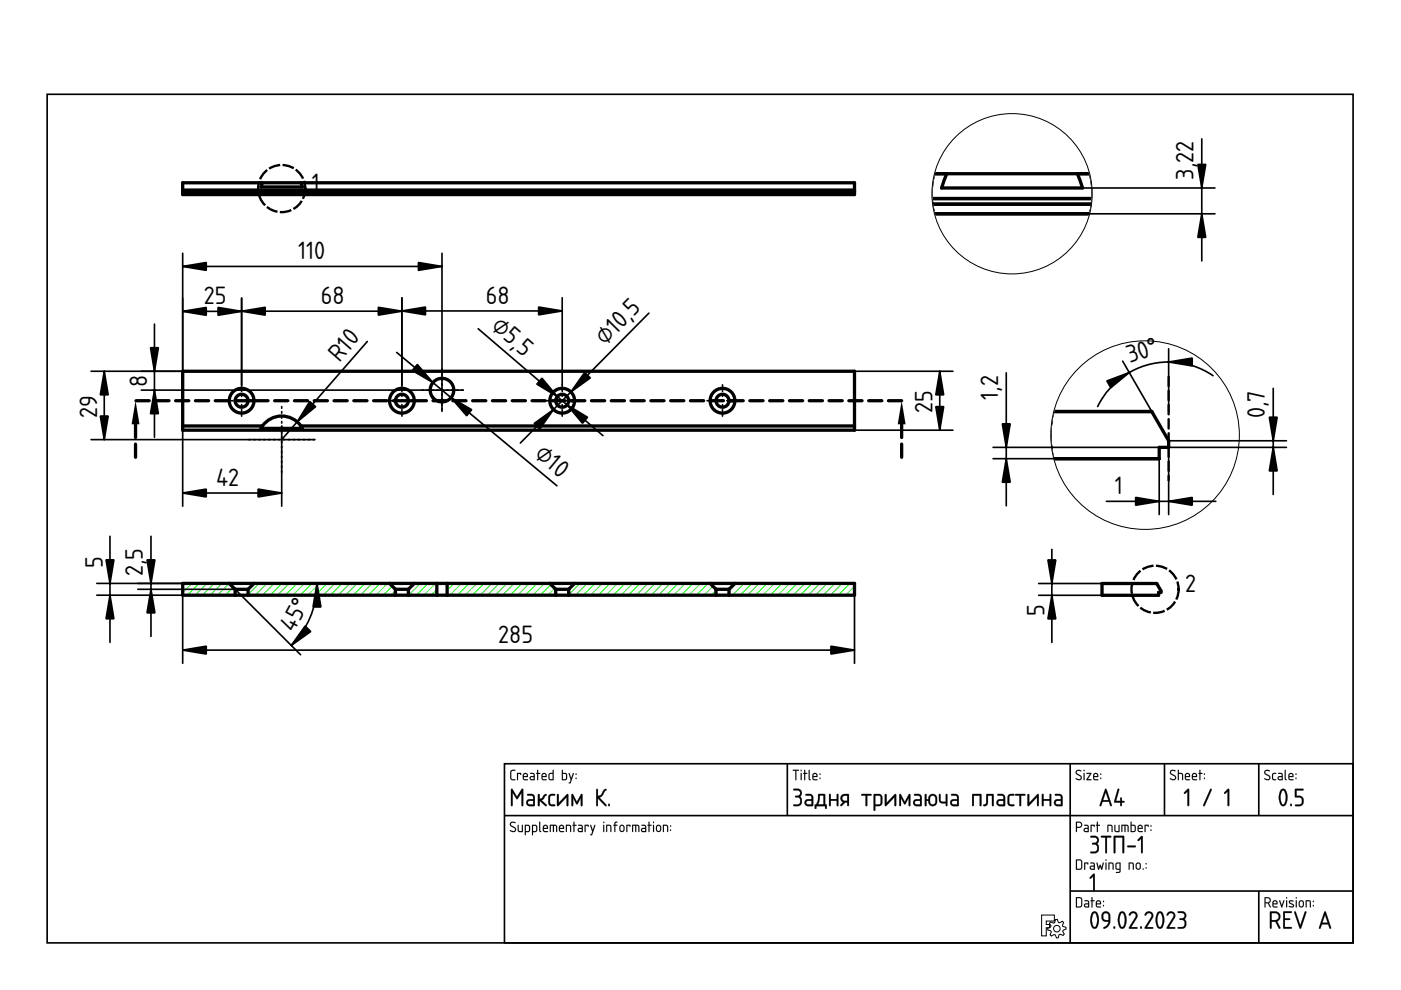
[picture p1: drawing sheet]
<svg xmlns="http://www.w3.org/2000/svg" width="297mm" height="210mm" viewBox="0 0 297 210" stroke-linecap="round" stroke-linejoin="round" font-family="sans-serif">
<defs><g id="words">
<g font-size="5">
<text x="66.1" y="40.5">1</text>
<text x="253" y="38.1" transform="rotate(-90 253 38.1)">3,22</text>
<text x="63.2" y="55">110</text>
<text x="43.2" y="64.5">25</text>
<text x="68" y="64.5">68</text>
<text x="103" y="64.4">68</text>
<text x="103.9" y="69.6" transform="rotate(41 103.9 69.6)">⌀5,5</text>
<text x="72" y="76.9" transform="rotate(-49 72 76.9)">R10</text>
<text x="128.3" y="73.3" transform="rotate(-45 128.3 73.3)">⌀10,5</text>
<text x="239.5" y="77" transform="rotate(-18 239.5 77)">30°</text>
<text x="31.2" y="82.1" transform="rotate(-90 31.2 82.1)">8</text>
<text x="20.6" y="88.6" transform="rotate(-90 20.6 88.6)">29</text>
<text x="197.7" y="87.5" transform="rotate(-90 197.7 87.5)">25</text>
<text x="211.6" y="84.7" transform="rotate(-90 211.6 84.7)">1,2</text>
<text x="268.2" y="88.6" transform="rotate(-90 268.2 88.6)">0,7</text>
<text x="113.1" y="96.8" transform="rotate(40 113.1 96.8)">⌀10</text>
<text x="45.8" y="103">42</text>
<text x="236.4" y="104.8">1</text>
<text x="21.8" y="120.4" transform="rotate(-90 21.8 120.4)">5</text>
<text x="30.3" y="122.2" transform="rotate(-90 30.3 122.2)">2,5</text>
<text x="251.3" y="125.4">2</text>
<text x="221.5" y="130.6" transform="rotate(-90 221.5 130.6)">5</text>
<text x="62.3" y="134.2" transform="rotate(-62 62.3 134.2)">45°</text>
<text x="105.7" y="136.3">285</text>
</g>
</g></defs>
<path d="M10 20h276.9v179.9h-276.9zM107 161.9h179.9v38h-179.9zM107 172.9h179.9M166.9 161.9v11M226.9 161.9v38M246.9 161.9v11M266.9 161.9v11M226.9 188.9h60M266.9 188.9v11" fill="none" stroke="#000" stroke-width=".35"/>
<g fill="#000">
<path d="M231.8 185.3l.1-.1 .2 .2v3.3l-.2 .2-.1-.2v-2.9l-.5 .5-.3-.2z"/>
<path d="M108.2 174.4a.7 .7 0 0 1 1.1 .1h-.1a.48 .48 0 0 0-.5-.1 .48 .48 0 0 0-.3 .5l1 .8-.1 .6a.76 .76 0 0 1-1.2-.3l.9 .2 .2-.3-1.1-.9zM108.3 174.4l-.2 .6 .9 .5a.37 .37 0 0 1 .2 .6 .37 .37 0 0 1-.5 .1l-.5-.2v.2a.67 .67 0 0 0 .8 .2 .67 .67 0 0 0 .4-.7l-1.1-.9 .2-.4 .7 .1 .1-.1-.7-.2zM109.8 174.9l.2 .1v1.1l.6 .1v-1.2l.2-.1v1.5h-.6l-.3-.1zM109.8 174.9l.1 1.4 .9 .1v-1.5l-.1 .1v1.2h-.5l-.2-.1v-1.1zM111.5 175.1v1.1h.5l.1-1zM111.5 175.1l.7 .1-.1 1h-.6zM111.3 174.9h.8l.3 .4-.1 1-.8 .1-.1 .7-.1-.1zM111.3 174.9v2.1h.2v-.6h.5a.94 .94 0 0 0 .3-1.4zM113 175.1v1.1h.6v-1zM113 175.1l.7 .1-.1 1h-.6zM112.8 174.9h.9l.2 .4-.1 1-.8 .1-.1 .7-.1-.1zM112.8 174.9v2.1h.2v-.6h.5a.94 .94 0 0 0 .3-1.4zM114.3 174.2l.2 .1v1.7l.3 .3-.2 .1-.3-.3zM114.4 174.3l-.1 1.8 .1 .2 .2 .1-.1-2.1zM115.4 175.2l-.1 .3h.7l-.2-.4zM115.4 175.2a.36 .36 0 0 1 .4-.1 .36 .36 0 0 1 .2 .5h-.7zM115.3 175a.55 .55 0 0 1 .7 0 .55 .55 0 0 1 .1 .8l-.8-.1 .1 .4 .8 .2-.7 .1a.92 .92 0 0 1-.2-1.4zM115.3 175l-.2 .4 .1 .9 1 .1v-.2h-.8l-.1-.3v-.2h.9l-.1-.6-.5-.2zM116.6 174.9l1.4 .1 .1 .3v1.1l-.2-.1-.1-1.1-.3-.1v1.2l-.1 .1-.2-.1v-1.2h-.4v1.2l-.2 .1zM116.6 174.9v1.5l.2-.1v-1.2h.4l.2 1.3v-1.3h.5v1.2l.2 .1a1.36 1.36 0 0 0-.3-1.5zM118.8 175.2l-.1 .3h.7l-.2-.4zM118.8 175.2a.36 .36 0 0 1 .4-.1 .36 .36 0 0 1 .2 .5h-.7zM118.7 175a.56 .56 0 0 1 .7 0 .56 .56 0 0 1 .1 .8l-.8-.1 .1 .4 .8 .2-.7 .1a.92 .92 0 0 1-.2-1.4zM118.7 175l-.2 .4 .1 .9 1 .1v-.2h-.8l-.1-.3v-.2h.9l-.1-.6-.4-.2zM120 174.9h.7l.3 .1 .1 1.4-.2-.1-.1-1.1-.6-.1v1.2l-.2 .1zM120 174.9v1.5l.2-.1v-1.2l.7 .1 .1 1.2 .1-.7a.7 .7 0 0 0-.3-.8 .7 .7 0 0 0-.8 0zM121.6 174.2l.2 .1v.6l.5 .1-.5 .1v1.2l-.1 .1-.1-.1v-1.2l-.3-.1 .3-.1zM121.6 174.2v.7l-.2 .1 .2 .1 .1 1.3 .1-1.3 .4-.1-.4-.1v-.6zM122.7 175.8l.1 .4h.5v-.5zM122.7 175.8l.7-.1v.5h-.7zM122.6 174.9h.7l.3 .4-.1 1.1h-.6a.46 .46 0 0 1-.5-.4 .46 .46 0 0 1 .5-.5h.4v-.3l-.7-.1zM122.6 174.9v.1l.7 .2 .1 .4h-.5a.43 .43 0 0 0-.4 .4 .43 .43 0 0 0 .4 .4h.6l.1-1.1-.3-.4zM124 174.9l.8 .1-.1 .3-.1-.2h-.4v1.2l-.1 .1-.2-.1zM124 174.9l.1 1.5 .1-1.3h.4l.1 .2 .1-.3zM125.1 174.9l.3 .1 .3 1 .3-1 .1-.1 .1 .1-.8 2.1-.3-.1 .3-.1 .2-.6zM125.2 174.9l.4 1.4-.2 .6-.3 .1 .3 .1 .8-2.1h-.2l-.3 1-.4-1zM127.9 174.9l.2 .1v1.3l-.1 .1-.1-.1zM127.9 174.9l.1 1.5 .1-1.4zM127.9 174.4a.15 .15 0 0 1 .3 0 .15 .15 0 0 1-.3 0zM127.9 174.2v.3h.2v-.3zM128.5 174.9h.7l.3 .1 .1 1.4-.2-.1-.1-1.1-.6-.1v1.2l-.2 .1zM128.6 174.9v1.5l.1-.1v-1.2l.7 .1 .1 1.2 .1-.7a.7 .7 0 0 0-.2-.8 .7 .7 0 0 0-.8 0zM130.4 174.3l.5-.1v.2l-.4 .1v.4l.4 .1-.4 .1v1.2l-.2 .1-.1-1.3-.2-.1 .2-.1zM130.4 174.3l-.1 .6-.3 .1 .3 .1v1.3l.1-1.3 .5-.1-.5-.1 .1-.3 .4-.2v-.2zM131.6 175.2v.8l.5 .1 .1-.8-.2-.2zM131.6 175.1l.5 .1 .1 .6a.36 .36 0 0 1-.3 .4 .36 .36 0 0 1-.4-.3zM131.5 175a.55 .55 0 0 1 .6-.1 .55 .55 0 0 1 .3 .5l-.1 .8-.2 .2h-.5l-.3-.5v-.7zM131.5 175l-.1 .2-.1 .7a.53 .53 0 0 0 .6 .5 .53 .53 0 0 0 .5-.5l-.2-.9-.4-.1zM132.8 174.9l.9 .1-.1 .3-.1-.2h-.5v1.2l-.1 .1-.1-.1zM132.8 174.9l.1 1.5 .1-1.3h.5l.1 .2 .1-.3zM134 174.9l1.4 .1 .2 .3-.1 1.1-.2-.1v-1.1l-.4-.1v1.2l-.1 .1-.1-.1v-1.2h-.5v1.2l-.2 .1zM134.1 174.9l-.1 1.5 .2-.1v-1.2h.5l.1 1.3 .1-1.3h.4l.1 1.2 .1 .1a1.36 1.36 0 0 0-.2-1.5zM136.2 175.8l.1 .4h.5v-.5zM136.2 175.8l.6-.1v.5h-.6zM136 174.9h.8l.2 .4v1.1h-.7a.46 .46 0 0 1-.4-.4 .46 .46 0 0 1 .4-.5h.5v-.3l-.8-.1zM136 174.9v.1l.8 .2v.4h-.5a.43 .43 0 0 0-.4 .4 .43 .43 0 0 0 .4 .4h.7v-1.1l-.3-.4zM137.5 174.2l.2 .1v.6l.5 .1-.5 .1v1.2l-.1 .1-.1-.1v-1.2l-.2-.1 .2-.1zM137.5 174.2v.7l-.2 .1 .2 .1 .1 1.3 .1-1.3 .4-.1-.4-.1v-.6zM138.5 174.9l.2 .1v1.3l-.1 .1-.2-.1zM138.5 174.9l.1 1.5 .1-1.4zM138.4 174.4a.15 .15 0 0 1 .3 0 .15 .15 0 0 1-.3 0zM138.5 174.2v.3h.1v-.3zM139.4 175.2l-.1 .8 .5 .1 .1-.8-.2-.2zM139.4 175.1l.5 .1 .1 .6a.36 .36 0 0 1-.4 .4 .36 .36 0 0 1-.3-.3zM139.3 175a.55 .55 0 0 1 .6-.1 .55 .55 0 0 1 .3 .5l-.1 .8-.3 .2h-.4l-.3-.5v-.7zM139.3 175l-.2 .2v.7a.53 .53 0 0 0 .5 .5 .53 .53 0 0 0 .6-.5l-.2-.9-.4-.1zM140.6 174.9h.6l.4 .1v1.4l-.2-.1v-1.1l-.6-.1v1.2l-.2 .1zM140.6 174.9v1.5l.1-.1v-1.2l.7 .1 .2 1.2v-.7a.7 .7 0 0 0-.2-.8 .7 .7 0 0 0-.8 0zM142.1 175.9h.2v.3l-.2-.1zM142.1 175.9v.2h.1v-.2zM142.1 175h.2v.3h-.2zM142.1 175v.2h.2v-.2z"/>
<path d="M108.3 174.4a.64 .64 0 0 1 1 .1h-.1a.49 .49 0 0 0-.6-.1 .49 .49 0 0 0-.2 .5l.7 .5a.6 .6 0 0 1 .2 .8 .6 .6 0 0 1-.9 .1l-.3-.1 .1-.2a.51 .51 0 0 0 .6 .2 .51 .51 0 0 0 .4-.5l-1-.6-.1-.3zM109.8 174.9l.2 .1v1.1l.2 .1h.5v-1.2l.1-.1v1.5l-.9-.1zM111.5 175.1v1.1h.5l.2-1zM111.3 174.9a.77 .77 0 0 1 .9 .1 .77 .77 0 0 1 .2 .9l-.3 .5h-.6v.7h-.2zM113 175.1v1.1h.6l.1-1zM112.8 174.9a.77 .77 0 0 1 1 .1 .77 .77 0 0 1 .1 .9l-.2 .5h-.7v.7h-.2zM114.3 174.2l.2 .1v1.7l.3 .3-.2 .1-.3-.3zM115.4 175.2l-.1 .3h.7l-.2-.4zM115.3 175a.55 .55 0 0 1 .7 0 .55 .55 0 0 1 .1 .7h-.8l.1 .5 .8 .1-.7 .1a.91 .91 0 0 1-.2-1.4zM116.6 174.9h1.2a1.25 1.25 0 0 1 .2 1.5l-.1-1.2-.2-.1h-.2l-.1 1.3-.2-.1v-1.2h-.4v1.2l-.2 .1zM118.8 175.2l-.1 .3h.7l-.2-.4zM118.7 175a.55 .55 0 0 1 .7 0 .55 .55 0 0 1 .1 .7h-.8l.1 .5 .8 .1-.7 .1a.91 .91 0 0 1-.2-1.4zM120 174.9a.71 .71 0 0 1 .8 0 .71 .71 0 0 1 .3 .8l-.1 .7-.1-1.2-.7-.1v1.2l-.2 .1zM121.6 174.2l.2 .1v.6l.4 .1-.4 .1-.1 1.3-.1-1.3-.2-.1 .2-.1zM122.7 175.8l.1 .4h.5v-.5zM122.6 174.9h.7l.3 .4-.1 1.1h-.6a.44 .44 0 0 1-.4-.4 .44 .44 0 0 1 .4-.5h.4v-.3l-.7-.1zM124 174.9l.8 .1-.1 .3-.1-.2h-.4l-.1 1.3zM125.2 174.9l.1 .1 .4 1 .3-1h.2l-.8 2.1-.3-.1 .3-.1 .2-.6zM127.9 174.9l.2 .1-.1 1.4zM127.9 174.4a.15 .15 0 0 1 .3 0 .15 .15 0 0 1-.3 0zM128.5 174.9a.71 .71 0 0 1 .9 0 .71 .71 0 0 1 .2 .8l-.1 .7-.1-1.2-.7-.1v1.2l-.2 .1zM130.4 174.3l.5-.1v.2l-.4 .2v.3l.4 .1-.4 .1-.2 1.3-.1-1.3-.2-.1 .2-.1zM131.6 175.2l-.1 .7a.34 .34 0 0 0 .4 .3 .34 .34 0 0 0 .3-.4l-.1-.6zM131.5 175l.6-.1a.93 .93 0 0 1 0 1.5h-.4a.96 .96 0 0 1-.2-1.4zM132.8 174.9l.9 .1-.1 .3-.1-.2h-.5l-.1 1.3zM134.1 174.9h1.2a1.25 1.25 0 0 1 .2 1.5l-.2-1.2-.2-.1h-.2l-.1 1.3-.1-.1v-1.2h-.5v1.2l-.2 .1zM136.2 175.8l.1 .4h.5v-.5zM136 174.9h.7l.3 .4v1.1h-.7a.44 .44 0 0 1-.4-.4 .44 .44 0 0 1 .4-.5h.5v-.3l-.8-.1zM137.5 174.2l.2 .1v.6l.5 .1-.5 .1-.1 1.3-.1-1.3-.2-.1 .2-.1zM138.5 174.9l.2 .1-.1 1.4zM138.4 174.4a.15 .15 0 0 1 .3 0 .15 .15 0 0 1-.3 0zM139.4 175.2l-.1 .7a.34 .34 0 0 0 .3 .3 .34 .34 0 0 0 .4-.4l-.1-.6zM139.3 175l.6-.1a.93 .93 0 0 1-.1 1.5h-.4a.96 .96 0 0 1-.1-1.4zM140.6 174.9a.71 .71 0 0 1 .8 0 .71 .71 0 0 1 .3 .8l-.1 .7-.2-1.2-.6-.1v1.2l-.2 .1zM142.1 175.9h.2v.2h-.2zM142.1 175h.2v.3h-.2z"/>
<path d="M108.3 163.4l.9-.2v.2l-.6 .1-.2 .1v1.3l.2 .3h.6l.1 .2h-.8l-.3-.3v-1.4zM109.6 163.9l.9 .1-.1 .3-.1-.2h-.5l-.1 1.3zM111.1 164.2v.3h.6l-.2-.4zM111 164a.55 .55 0 0 1 .8 0 .55 .55 0 0 1 0 .8h-.7l.1 .4 .7 .1-.6 .1a.91 .91 0 0 1-.3-1.4zM112.6 164.8v.4h.6v-.4zM112.4 163.9h.7l.3 .4-.1 1.1h-.6a.44 .44 0 0 1-.4-.4 .44 .44 0 0 1 .4-.5h.5l-.1-.3-.7-.1zM113.9 163.2l.2 .1v.6l.4 .1-.4 .1-.1 1.3-.1-1.3-.2-.1 .2-.1zM115.1 164.2l-.1 .3h.7l-.2-.4zM115 164a.55 .55 0 0 1 .7 0 .55 .55 0 0 1 .1 .8h-.8l.1 .4 .8 .1-.7 .1a.91 .91 0 0 1-.2-1.4zM116.6 164.1l-.1 .1a.63 .63 0 0 0 0 .7 .63 .63 0 0 0 .7 .3v-1.1zM116.4 164l.8-.1v-.6l.2-.1v2.2h-.8l-.3-.2zM119.3 164.1v1.1h.5a.78 .78 0 0 0 .2-1zM119.2 163.2l.1 .1v.6h.7l.2 .3v.8l-.2 .4-.9-.1zM120.6 163.9l.2 .1 .3 1 .4-1h.2l-.8 2.1-.3-.1 .2-.1 .2-.6zM122.1 164.9h.1v.2h-.1zM122.1 164h.1v.3h-.1z"/>
<path d="M108.3 163.3l1-.1v.2l-.7 .1-.2 .1v1.3l.1 .2 .8 .1v.2h-.8l-.3-.3v-1.4zM108.4 163.4l-.2 .3v1.4l.3 .3h.7v-.2h-.6l-.2-.3v-1.3l.2-.2h.6v-.2zM109.6 163.9l.9 .1-.1 .3-.1-.2h-.5v1.2l-.1 .1-.1-.1zM109.7 163.9v1.5l.1-1.3h.5l.1 .2 .1-.3zM111.1 164.2v.3h.6l-.2-.4zM111.1 164.2a.36 .36 0 0 1 .5-.1 .36 .36 0 0 1 .1 .5h-.7zM111 164a.55 .55 0 0 1 .8 0 .55 .55 0 0 1 0 .8h-.7v.3l.9 .2-.7 .1a.92 .92 0 0 1-.3-1.4zM111 164l-.2 .4 .2 .9 .9 .1v-.1l-.8-.1-.1-.3v-.2h.9l-.1-.6-.4-.2zM112.6 164.8v.4h.6v-.4zM112.5 164.8l.7-.1v.5h-.6zM112.4 163.9h.7l.3 .4v1.1h-.7a.46 .46 0 0 1-.4-.4 .46 .46 0 0 1 .4-.5h.5l-.1-.3-.7-.1zM112.4 163.9v.2l.8 .1v.4h-.5a.43 .43 0 0 0-.4 .4 .43 .43 0 0 0 .4 .4h.6l.1-1.1-.3-.4zM113.9 163.2l.2 .1v.6l.5 .1-.5 .1v1.2l-.1 .1-.1-.1v-1.2l-.3-.1 .3-.1zM113.9 163.3v.6l-.2 .1 .2 .1 .1 1.3 .1-1.3 .4-.1-.4-.1v-.6zM115.1 164.2l-.1 .3h.7l-.2-.4zM115.1 164.2a.36 .36 0 0 1 .4-.1 .36 .36 0 0 1 .2 .5h-.7zM115 164a.55 .55 0 0 1 .8 0 .55 .55 0 0 1 0 .8h-.8l.1 .3 .8 .2-.7 .1a.92 .92 0 0 1-.2-1.4zM115 164l-.2 .4 .1 .9 1 .1v-.1l-.8-.1-.1-.3v-.2h.9l-.1-.6-.4-.2zM116.6 164.1l-.1 1 .7 .1v-1.1zM116.6 164.1h.6v1.1h-.3a.65 .65 0 0 1-.3-1.1zM116.4 164l.8-.1v-.6l.2-.1v2.2h-.8l-.3-.2zM116.4 164l-.1 1.2 .3 .2h.7l.1-2.1h-.2v.6zM119.3 164.1v1.1h.5a.76 .76 0 0 0 0-1.1zM119.3 164.1h.5a.73 .73 0 0 1 .2 1l-.7 .1zM119.1 163.2l.3 .1-.1 .6h.7l.2 .3v1l-.2 .2-.9-.1zM119.2 163.2l-.1 2.1 .9 .1 .2-.4v-.8l-.2-.3h-.7v-.6zM120.6 163.9l.2 .1 .3 1 .3-1 .2-.1 .1 .1-.8 2.1-.3-.1 .2-.1 .2-.6zM120.6 163.9l.4 1.4-.2 .6-.2 .1 .3 .1 .8-2.1h-.2l-.4 1-.3-1zM122 164.9h.2v.3h-.2zM122.1 164.9v.2h.1v-.2zM122 164h.2v.3h-.2zM122.1 164v.2l.1 .1v-.3z"/>
<path d="M108.4 167.3h.3l.9 1.6 1-1.6h.3v3.6h-.3l-.1-.2v-2.6l-.9 1.4-.9-1.4v2.6v.2h-.3zM108.4 167.3v3.6h.2l.1-.2v-2.7l.9 1.4 1-1.4v2.7v.2h.3v-3.6h-.3l-1 1.7-.9-1.7zM112 169.9v.4l.2 .2 .8 .1v-.8zM112 169.9l1.1-.1v.8l-1.1-.1-.1-.3zM111.8 168.4l1.1-.1 .5 .6v1.9l-.2 .2h-.9a.77 .77 0 0 1-.8-.8 .77 .77 0 0 1 .8-.8h.7v-.5l-.2-.2h-1zM111.8 168.4v.2l1 .1 .2 .2 .1 .6h-.8a.72 .72 0 0 0-.7 .7 .72 .72 0 0 0 .7 .7l1.1-.1v-1.9l-.5-.5zM114.1 168.4h.3v1l.5-.2 .6-.8 .3-.1 .1 .2-.7 1-.4 .2 1.1 .9v.2l-.3 .1-1.2-1.1 .1 .9a.21 .21 0 0 1-.3 .3 .21 .21 0 0 1-.2-.3zM114.1 168.4v2.4h.3v-1.1l1.2 1.2h.3v-.3l-1.1-.9 .3-.2 .8-1h-.4l-.6 .7-.5 .2v-1zM116.4 168.5l.4-.2h.7l.2 .1v.3a.86 .86 0 0 0-1.1 .5l.1 1.2 1 .2v.1a.93 .93 0 0 1-1.5-.5l.1-1.3zM116.5 168.6l-.2 .3v1.3a.87 .87 0 0 0 1.4 .5l-.2-.1-.7-.1a1.97 1.97 0 0 1 0-1.8h.7l.2-.2-.2-.1h-.5zM118.1 168.4h.3l.1 .2v1.6l1.6-1.7 .4-.1v2.5h-.3l-.1-.2v-1.7l-1.6 1.8-.4 .1zM118.2 168.4v2.4h.3l1.7-1.8v1.7l.2 .2v-2.5l-.3 .1-1.7 1.8v-1.7v-.2zM121.2 168.4h.3l.8 1.6 .8-1.6h.4v2.5h-.3l-.1-.2v-1.5l-.8 1.4-.8-1.4v1.5v.2h-.3zM121.2 168.4v2.5h.3v-.2v-1.5l.8 1.3 .8-1.3 .1 1.5v.2h.2v-2.5h-.2l-.9 1.7-.8-1.7zM126.4 167.3h.3l.1 .2v1.2l.5-.1 .7-1.1 .5-.2 .1 .2-.3 .2a1.95 1.95 0 0 1-1.2 1.4l1.4 1.5a.21 .21 0 0 1 .1 .3 .21 .21 0 0 1-.4 0l-1.4-1.6v1.4l-.1 .2h-.3zM126.5 167.3l-.1 3.5 .2 .1 .1-.2v-1.5l1.6 1.6h.3l-.1-.2-1.5-1.5 .6-.2 1-1.5-.2-.1-.4 .2a1.76 1.76 0 0 1-1.2 1.3l-.1-1.3v-.2zM129 170.5l.2-.1 .1 .5h-.3zM129 170.5v.3h.2v-.3z"/>
<path d="M108.4 167.3h.3l.9 1.6 1-1.6h.3v3.6h-.3v-.2v-2.6l-1 1.4-.9-1.4v2.6l-.1 .2h-.2zM112 169.9l-.1 .4 .3 .2 .8 .1v-.8zM111.8 168.4h1.1l.5 .5v1.9l-.2 .1h-.9a.74 .74 0 0 1-.7-.7 .74 .74 0 0 1 .7-.8h.7v-.5l-.2-.2-1-.1zM114.1 168.4l.3 .1v.9a.95 .95 0 0 0 .9-.9l.4-.1a.17 .17 0 0 1 .2 .1 .17 .17 0 0 1-.1 .2l-.6 .8-.4 .2 1.1 .9a.18 .18 0 0 1 0 .3 .18 .18 0 0 1-.3 0l-1.2-1.1v.9a.19 .19 0 0 1-.2 .2 .19 .19 0 0 1-.2-.2zM116.5 168.5l.3-.1 .7-.1 .2 .1v.2a.86 .86 0 0 0-1.1 .6l.1 1.2 .1 .1 .9 .1v.1a.92 .92 0 0 1-1.4-.5v-1.3zM118.1 168.4h.3l.1 .2v1.6l1.6-1.7 .4-.1-.1 2.5h-.2l-.1-.2v-1.7l-1.6 1.8-.4 .1zM121.2 168.4h.3l.8 1.6 .9-1.6h.3v2.5h-.3l-.1-.2v-1.5l-.8 1.4-.8-1.4v1.5v.2h-.3zM126.5 167.3h.2l.1 .2v1.2a1.28 1.28 0 0 0 1.1-1.1l.5-.3a.18 .18 0 0 1 .2 .1 .18 .18 0 0 1-.1 .2l-.2 .1a1.95 1.95 0 0 1-1.2 1.4l1.4 1.5 .1 .3-.3-.1-1.5-1.5v1.4l-.1 .2h-.2zM129 170.5h.3v.4h-.3z"/>
<path d="M168.1 163.2h1.2l.1 .1-.6 .1 .1 1.9-.2 .1-.1-.1v-1.9h-.5zM168.1 163.2v.2h.5l.1 2 .1-2 .6-.1zM169.8 163.9l.2 .1v1.3l-.1 .1-.2-.1zM169.8 163.9l.1 1.5 .1-1.4zM169.7 163.4a.15 .15 0 0 1 .3 0 .15 .15 0 0 1-.3 0zM169.8 163.2v.3h.1v-.3zM170.5 163.2l.2 .1v.6l.5 .1-.5 .1v1.2l-.1 .1-.1-.1v-1.2l-.2-.1 .2-.1zM170.5 163.3v.6l-.2 .1 .2 .1 .1 1.3 .1-1.3 .4-.1-.4-.1v-.6zM171.5 163.2l.2 .1v1.7l.2 .3-.1 .1-.4-.3zM171.5 163.3v1.8v.2l.3 .1-.1-2.1zM172.5 164.2l-.1 .3h.7l-.2-.4zM172.5 164.2a.36 .36 0 0 1 .5-.1 .36 .36 0 0 1 .1 .5h-.7zM172.4 164a.55 .55 0 0 1 .8 0 .55 .55 0 0 1 0 .8h-.8l.1 .3 .8 .2-.6 .1a.92 .92 0 0 1-.3-1.4zM172.4 164l-.2 .4 .2 .9 .9 .1v-.1l-.8-.1-.1-.3v-.2h.9l-.1-.6-.4-.2zM173.8 164.9h.1v.3h-.1zM173.8 164.9v.2h.1v-.2zM173.8 164h.1l.1 .3h-.2zM173.8 164v.2l.1 .1v-.3z"/>
<path d="M168.1 163.2l1.3 .1-.6 .1-.1 2-.1-2h-.5zM169.8 163.9l.2 .1-.1 1.4zM169.8 163.4a.14 .14 0 0 1 .2 0 .14 .14 0 0 1-.2 0zM170.5 163.2l.2 .1v.6l.5 .1-.5 .1-.1 1.3-.1-1.3-.2-.1 .2-.1zM171.5 163.2l.2 .1v1.7l.2 .3-.1 .1-.3-.3zM172.5 164.2l-.1 .3h.7l-.2-.4zM172.4 164a.55 .55 0 0 1 .8 0 .55 .55 0 0 1 0 .8h-.8l.1 .4 .8 .1-.6 .1a.91 .91 0 0 1-.3-1.4zM173.8 164.9h.1v.2h-.1zM173.8 164h.1v.3h-.1z"/>
<path d="M168.2 167.3a1.2 1.2 0 0 1 1.8 .8l-.4 .8a1.18 1.18 0 0 1 .2 1.7 1.18 1.18 0 0 1-1.6 .1l.2-.1a.88 .88 0 0 0 1-.1 .88 .88 0 0 0 .2-1l-.3-.4-.7-.1v-.2a.67 .67 0 0 0 .9-.2 .67 .67 0 0 0-.1-.9l-1.2-.2zM171 169.9v.4l.2 .2 .9 .1v-.8zM170.8 168.4h1.1l.5 .5v1.9l-.2 .1h-.9a.74 .74 0 0 1-.7-.7 .74 .74 0 0 1 .7-.8h.8l-.1-.5-.2-.2-1-.1zM173.8 168.7l-.1 1-.3 .8h1.2v-1.8zM173.5 168.4h1.4v2.1l.4 .1-.1 .9h-.2l-.1-.6h-1.8v.6h-.2l-.2-.2v-.5a2.23 2.23 0 0 0 .7-2.3zM175.8 168.4h.3v1h1.3v-.9v-.1h.3v2.5h-.3v-.2v-.9h-1.3v.9v.2h-.3zM178.5 168.6a1.46 1.46 0 0 1 1.4-.2l.1 2.3a.19 .19 0 0 1-.2 .2 .19 .19 0 0 1-.2-.2v-.5h-.4l-.7 .7a.19 .19 0 0 1-.3 0 .19 .19 0 0 1 0-.3l.5-.5a.91 .91 0 0 1-.2-1.5zM178.7 168.9l-.1 .4 .1 .3 .9 .2v-1.1zM182.6 168.4h2.1v.2l-.8 .1-.1 2.2h-.2l-.1-.2v-2l-.9-.1zM185.6 168.7v1.9l.9-.1 .2-.3v-1.3l-.2-.2zM185.3 168.4a1.38 1.38 0 0 1 1.8 .5v.2a1.71 1.71 0 0 1-.5 1.8h-1l-.1 1h-.2zM187.6 168.4h.3l.1 .2v1.6l1.6-1.7 .4-.1v2.5h-.3l-.1-.2v-1.7l-1.6 1.8-.4 .1zM190.7 168.4h.3l.8 1.6 .9-1.6h.3v2.5h-.3v-.2v-1.5l-.9 1.4-.8-1.4v1.5v.2h-.3zM194.1 169.9l-.1 .4 .2 .2 .9 .1v-.8zM193.8 168.4h1.1l.5 .5v1.9l-.2 .1h-.9a.74 .74 0 0 1-.7-.7 .74 .74 0 0 1 .7-.8h.8l-.1-.5-.2-.2-1-.1zM196.1 168.4h.3v.1v1h.4a.94 .94 0 0 1 .8-1.2 .94 .94 0 0 1 1.1 .9 1.53 1.53 0 0 1-.3 1.5 .94 .94 0 0 1-1.1 .1 .94 .94 0 0 1-.5-1h-.4v1.1h-.3zM197.4 168.8l-.2 .3v.9a.58 .58 0 0 0 .6 .6 .58 .58 0 0 0 .5-.6v-.9l-.2-.2-.3-.2zM199.1 168.4h.3v.1l.1 1.3 .3 .2h.7v-1.5l.1-.1h.2v2.5h-.2l-.1-.6a1.27 1.27 0 0 1-1.2-.2l-.2-.5zM201.9 169.9l-.1 .4 .2 .2 .9 .1v-.8zM201.7 168.4h1.1l.5 .5v1.9l-.2 .1h-1a.74 .74 0 0 1-.7-.7 .74 .74 0 0 1 .8-.8h.7v-.5l-.2-.2-1-.1zM206.2 168.4h1.8v2.5h-.2l-.1-.2v-2h-1.2v2l-.1 .2h-.2zM209.1 168.4h1.5v2.5h-.2l-.1-.2v-2h-.8a3.1 3.1 0 0 1-.2 2l-.6 .2-.2-.1v-.2a.47 .47 0 0 0 .6-.5zM211.7 169.9l-.1 .4 .3 .2 .8 .1v-.8zM211.5 168.4h1.1l.5 .5v1.9l-.2 .1h-.9a.74 .74 0 0 1-.7-.7 .74 .74 0 0 1 .7-.8h.7v-.5l-.2-.2-1-.1zM213.8 168.5l.4-.1 .7-.1 .1 .1v.2a.86 .86 0 0 0-1 .6v1.2l.2 .1 .8 .1 .1 .1a.92 .92 0 0 1-1.5-.5v-1.3zM215.3 168.4h2.1v.2l-.9 .1-.1 2.2h-.2l-.1-.2v-2l-.8-.1zM217.9 168.4h.3v.2v1.6l1.7-1.7 .3-.1v2.5h-.3v-.2v-1.7l-1.7 1.8-.3 .1zM220.9 168.4h.3l.1 1h1.2v-.9l.1-.1h.2v2.5h-.2l-.1-.2v-.9h-1.2v.9l-.1 .2h-.3zM223.9 169.9l-.1 .4 .3 .2 .8 .1v-.8zM223.7 168.4h1.1l.5 .5v1.9l-.2 .1h-.9a.74 .74 0 0 1-.7-.7 .74 .74 0 0 1 .7-.8h.7v-.5l-.2-.2-1-.1z"/>
<path d="M168.2 167.3l1.2-.1 .4 .3a.88 .88 0 0 1-.2 1.4 1.2 1.2 0 0 1 .3 1.7 1.2 1.2 0 0 1-1.8 .1l.3-.2 1.1-.1a.88 .88 0 0 0 0-1 .88 .88 0 0 0-.9-.4v-.3h.2a.61 .61 0 0 0 .7-.2 .61 .61 0 0 0 0-.7l-1.3-.2zM168.3 167.3v.2l.8 .1a.56 .56 0 0 1 .5 .3 .56 .56 0 0 1-.1 .6l-.9 .4 .9 .3a.9 .9 0 0 1 0 1.2 .9 .9 0 0 1-1.1 .2l-.2 .1a1.15 1.15 0 0 0 1.6-.2 1.15 1.15 0 0 0-.2-1.6 .93 .93 0 0 0 .3-1.2 .93 .93 0 0 0-1.2-.4zM171.1 169.9l-.1 .4 .2 .2 .9 .1v-.8zM171 169.9l1.1-.1v.8l-1.1-.1-.1-.3zM170.8 168.4l1.1-.1 .5 .6v1.9l-.2 .2h-.9a.77 .77 0 0 1-.8-.8 .77 .77 0 0 1 .8-.8h.8l-.1-.5-.2-.2h-1zM170.8 168.4v.2l1 .1 .2 .2 .1 .6h-.8a.72 .72 0 0 0-.7 .7 .72 .72 0 0 0 .7 .7l1.1-.1v-1.9l-.5-.5zM173.8 168.7v1l-.4 .8h1.2v-1.8zM173.8 168.7h.8v1.9h-1.2l.2-.6zM173.5 168.4h1.4v2.1l.4 .1v.9h-.3l-.1-.6h-1.8v.6h-.3l-.1-.7 .1-.2 .2-.1 .4-.8zM173.5 168.4v.1a2.96 2.96 0 0 1-.4 2.1l-.3 .2v.6h.2l.1-.5h1.9v.5h.2v-.8h-.3v-2.2zM175.8 168.4h.3l.1 .1-.1 .9h1.3v-.9v-.1h.3v2.5h-.3v-.2v-.9h-1.3l.1 .9-.1 .2h-.3zM175.8 168.4v2.5l.3-.2v-.9h1.3v.9l.3 .2v-2.5l-.3 .1v1h-1.3v-1v-.1zM178.4 168.6a1.49 1.49 0 0 1 1.5-.3l.1 .2v2.2a.21 .21 0 0 1-.2 .2 .21 .21 0 0 1-.2-.2v-.5h-.4l-.7 .7h-.3v-.3l.5-.5a.9 .9 0 0 1-.3-1.5zM178.5 168.6l-.3 .4v.5l.3 .4 .3 .2-.6 .5v.3l.3-.1 .7-.7h.4l.1 .8h.2l.1-2.4-.2-.1a1.41 1.41 0 0 0-1.3 .2zM178.7 168.9l-.1 .4 .1 .3 .9 .2v-1.1zM178.7 168.9l.9-.2v1.1h-.5a.56 .56 0 0 1-.5-.3 .56 .56 0 0 1 .1-.6zM182.6 168.4h2.2v.3h-.2h-.7l-.1 2.2h-.3v-.2v-2h-.9zM182.7 168.4v.2l.8 .1v2l.3 .2v-2.2h.8l.1-.3zM185.6 168.7v1.9l.9-.1 .2-.3v-1.3l-.2-.2zM185.6 168.7h.9l.2 .2v1.3l-.2 .3-.9 .1zM185.3 168.4l1.3-.1 .3 .3 .2 .5-.1 1.4-.4 .4h-1v.8l-.2 .3-.2-.3zM185.3 168.4v3.5h.2l.1-1 1.1-.1a2.13 2.13 0 0 0 .3-1.9v-.2a1.5 1.5 0 0 0-1.7-.3zM187.6 168.4h.3l.1 .2v1.6l1.6-1.7 .4-.1v2.5h-.3l-.1-.2v-1.7l-1.6 1.8-.4 .1zM187.7 168.4v2.4h.3l1.7-1.8v1.7l.2 .2v-2.5l-.3 .1-1.6 1.8v-1.7l-.1-.2zM190.7 168.4h.3l.8 1.6 .9-1.6h.3v2.5h-.3l-.1-.2v-1.5l-.8 1.4-.8-1.4v1.5v.2h-.3zM190.7 168.4v2.5h.3v-.2v-1.5l.8 1.3 .8-1.3 .1 1.5v.2h.3v-2.5h-.3l-.9 1.7-.8-1.7zM194.1 169.9l-.1 .4 .2 .2 .9 .1v-.8zM194 169.9l1.1-.1v.8l-1.1-.1-.1-.3zM193.8 168.4l1.1-.1 .5 .6v1.9l-.2 .2h-.9a.77 .77 0 0 1-.7-.8 .77 .77 0 0 1 .7-.8h.8l-.1-.5-.2-.2h-1zM193.8 168.4v.2l1.1 .1 .2 .2v.6h-.8a.72 .72 0 0 0-.7 .7 .72 .72 0 0 0 .7 .7l1.1-.1v-1.9l-.5-.5zM196.1 168.4h.3l.1 .1-.1 1h.4v-.5l.4-.5a.93 .93 0 0 1 .9-.1 .93 .93 0 0 1 .6 .8 1.55 1.55 0 0 1-.3 1.5l-.4 .2-.7-.1-.5-.5v-.5h-.4l.1 .9-.1 .2h-.3zM196.1 168.4v2.5h.3v-.2v-.9h.5a.91 .91 0 0 0 .7 1.1 .91 .91 0 0 0 1-.9v-.8a.91 .91 0 0 0-1-.8 .91 .91 0 0 0-.7 1.1h-.5v-1zM197.4 168.9l-.2 .2v1.1l.3 .3h.6l.2-.5-.1-1-.4-.3zM197.4 168.8a.6 .6 0 0 1 .6-.1 .6 .6 0 0 1 .4 .6 1.07 1.07 0 0 1-.3 1.2 .61 .61 0 0 1-.9-.5v-.9zM199.1 168.4h.3v.1l.1 1.3 1 .2v-1.5v-.1h.3v2.5h-.3v-.5a1.3 1.3 0 0 1-1.3-.3l-.1-.5zM199.1 168.4l.1 1.6 .4 .3h.9l.1 .5h.2v-2.4l-.3 .1v1.5h-.7l-.4-.2v-1.3zM201.9 169.9v.4l.1 .2 .9 .1v-.8zM201.9 169.9l1-.1v.8l-1-.1-.1-.3zM201.7 168.4l1.1-.1 .5 .6v1.9l-.2 .2h-1a.77 .77 0 0 1-.7-.8 .77 .77 0 0 1 .8-.8h.7v-.5l-.2-.2h-1zM201.7 168.4v.2l1 .1 .2 .2v.6h-.7a.72 .72 0 0 0-.7 .7 .72 .72 0 0 0 .6 .7l1.1-.1v-1.9l-.4-.5zM206.1 168.4h2v2.5h-.4v-.2v-2h-1.2v2l-.1 .2h-.3zM206.2 168.4v2.5l.3-.2v-2h1.2v2l.3 .1v-2.4zM209.1 168.4h1.6v2.5h-.4v-.2v-2h-.8a3.1 3.1 0 0 1-.2 2l-.7 .2h-.1v-.3a.46 .46 0 0 0 .6-.5zM209.2 168.4l-.1 1.7a.67 .67 0 0 1-.6 .6 .62 .62 0 0 0 .8 0 .62 .62 0 0 0 .1-.7v-1.3h.9v2l.3 .2v-2.5zM211.7 169.9v.4l.2 .2 .8 .1v-.8zM211.7 169.9l1.1-.1v.8l-1.1-.1-.1-.3zM211.5 168.4l1.1-.1 .5 .6v1.9l-.2 .2h-.9a.77 .77 0 0 1-.8-.8 .77 .77 0 0 1 .8-.8h.7v-.5l-.2-.2h-1zM211.5 168.4v.2l1 .1 .2 .2 .1 .6h-.8a.72 .72 0 0 0-.7 .7 .72 .72 0 0 0 .7 .7l1.1-.1v-1.9l-.5-.5zM213.8 168.5l.4-.2h.7l.1 .1v.3a.86 .86 0 0 0-1 .5v1.2l1 .2 .1 .1a.93 .93 0 0 1-1.5-.5v-1.3zM213.8 168.6l-.1 .3-.1 1.3a.87 .87 0 0 0 1.5 .5l-.2-.1-.8-.1a1.97 1.97 0 0 1 .1-1.8h.7l.2-.2-.2-.1h-.5zM215.2 168.4h2.2v.3h-.2h-.7v2.2h-.3l-.1-.2v-2h-.9zM215.3 168.4v.2l.9 .1v2l.2 .2 .1-2.2h.7l.1-.3zM217.9 168.4h.3v.2v1.6l1.6-1.7 .4-.1v2.5h-.3l-.1-.2 .1-1.7-1.7 1.8-.3 .1zM217.9 168.4v2.4h.3l1.7-1.8v1.7l.3 .2v-2.5l-.3 .1-1.7 1.8v-1.7v-.2zM220.9 168.4h.3l.1 .1v.9h1.2v-.9l.1-.1h.3v2.5h-.3l-.1-.2v-.9h-1.2v.9l-.1 .2h-.3zM221 168.4v2.5l.2-.2v-.9h1.4v.9l.2 .2v-2.5l-.2 .1v1h-1.4v-1v-.1zM223.9 169.9v.4l.2 .2 .8 .1v-.8zM223.9 169.9l1.1-.1v.8l-1.1-.1-.1-.3zM223.7 168.4l1.1-.1 .5 .6v1.9l-.2 .2h-.9a.77 .77 0 0 1-.8-.8 .77 .77 0 0 1 .8-.8h.7v-.5l-.2-.2h-1zM223.7 168.4v.2l1 .1 .2 .2 .1 .6h-.8a.72 .72 0 0 0-.7 .7 .72 .72 0 0 0 .7 .7l1.1-.1v-1.9l-.5-.5z"/>
<path d="M228.2 163.4a.7 .7 0 0 1 1 .1v.1a.48 .48 0 0 0-.6-.1 .48 .48 0 0 0-.3 .4l1 .8-.1 .6a.76 .76 0 0 1-1.1-.3l.8 .2 .2-.3-1-.9zM228.2 163.4l-.1 .6 .8 .6a.37 .37 0 0 1 .2 .5 .37 .37 0 0 1-.5 .1l-.4-.2-.1 .2a.67 .67 0 0 0 .8 .2 .67 .67 0 0 0 .4-.7l-1-.9 .1-.4 .8 .1v-.1l-.6-.2zM229.8 163.9l.2 .1v1.3l-.2 .1-.1-.1zM229.8 163.9v1.5l.1-1.4zM229.7 163.4a.15 .15 0 0 1 .3 0 .15 .15 0 0 1-.3 0zM229.8 163.2v.3h.1v-.3zM230.3 163.9h1.1l-.8 1.3h.7l.1 .2h-1.1l.8-1.3h-.7zM230.4 163.9v.2h.7l-.7 1.3h1l-.1-.2h-.7l.8-1.3zM232 164.2v.3h.6l-.1-.4zM232 164.2a.36 .36 0 0 1 .5-.1 .36 .36 0 0 1 .1 .5h-.6zM231.9 164a.55 .55 0 0 1 .8 0 .55 .55 0 0 1 .1 .8h-.8v.3l.9 .2-.7 .1a.92 .92 0 0 1-.3-1.4zM232 164l-.2 .4 .1 .9 .9 .1v-.1l-.7-.1-.1-.3v-.2h.8l-.1-.6-.4-.2zM233.3 164.9h.2v.3h-.2zM233.3 164.9v.2h.2v-.2zM233.3 164h.2v.3h-.2zM233.3 164v.2l.2 .1v-.3z"/>
<path d="M228.2 163.4a.64 .64 0 0 1 1 .1 .49 .49 0 0 0-.6-.1 .49 .49 0 0 0-.3 .6l.7 .4a.6 .6 0 0 1 .3 .8 .6 .6 0 0 1-1 .1l-.2-.1 .1-.2a.51 .51 0 0 0 .6 .2 .51 .51 0 0 0 .3-.5l-.9-.6-.2-.3zM229.8 163.9l.2 .1-.2 1.4zM229.7 163.4a.15 .15 0 0 1 .3 0 .15 .15 0 0 1-.3 0zM230.3 163.9h1.1l-.8 1.3h.7l.1 .2h-1l.7-1.3h-.7zM232 164.2v.3h.6l-.1-.4zM231.9 164a.55 .55 0 0 1 .8 0 .55 .55 0 0 1 .1 .8h-.8l.1 .4 .8 .1-.7 .1a.91 .91 0 0 1-.3-1.4zM233.3 164.9h.2v.2h-.2zM233.3 164h.2v.3h-.2z"/>
<path d="M228.3 174.4v.9h.5a.45 .45 0 0 0 .4-.5 .45 .45 0 0 0-.4-.4zM228.2 174.2h.6a.66 .66 0 0 1 .6 .7 .66 .66 0 0 1-.6 .6h-.5v.8l-.2 .1zM230 175.8l.1 .4h.5v-.5zM229.9 174.9h.7l.2 .4v1.1h-.6a.44 .44 0 0 1-.5-.4 .44 .44 0 0 1 .5-.5h.4v-.3l-.7-.1zM231.3 174.9l.8 .1-.1 .3-.1-.2h-.5l-.1 1.3zM232.6 174.2l.2 .1v.6l.4 .1-.4 .1-.1 1.3-.1-1.3-.3-.1 .3-.1zM234.8 174.9a.71 .71 0 0 1 .9 0 .71 .71 0 0 1 .2 .8l-.1 .7-.1-1.2-.7-.1v1.2l-.2 .1zM236.3 174.9l.2 .1v1.1l.2 .1h.5v-1.2l.1-.1v1.5l-.9-.1zM237.8 174.9h1.2a1.25 1.25 0 0 1 .2 1.5l-.1-1.2-.3-.1h-.2l-.1 1.3-.1-.1v-1.2h-.4v1.2l-.2 .1zM239.9 175.1v1.1h.4a.78 .78 0 0 0 .2-1zM239.7 174.2l.2 .1v.6h.7l.2 .3v.8l-.3 .4-.8-.1zM241.5 175.2l-.1 .3h.7l-.2-.4zM241.4 175a.55 .55 0 0 1 .7 0 .55 .55 0 0 1 .1 .7h-.8l.1 .5 .8 .1-.7 .1a.91 .91 0 0 1-.2-1.4zM242.7 174.9l.9 .1-.1 .3-.2-.2h-.4l-.1 1.3zM243.9 175.9h.2v.2h-.2zM243.9 175h.2v.3h-.2z"/>
<path d="M228.3 174.4v.9h.5a.43 .43 0 0 0 .4-.5 .43 .43 0 0 0-.4-.4zM228.3 174.4h.5a.46 .46 0 0 1 .4 .4 .46 .46 0 0 1-.4 .5h-.5zM228.1 174.2h.9l.3 .2a.67 .67 0 0 1 .1 .7 .67 .67 0 0 1-.6 .5l-.5-.1 .1 .8-.3 .1zM228.2 174.3v2.1l.1-.9a.87 .87 0 0 0 1-.3v.1a.66 .66 0 0 0-.5-1.1zM230 175.8l.1 .4h.5v-.5zM230 175.8l.6-.1v.5h-.6zM229.9 174.9h.7l.3 .4-.1 1.1h-.6a.46 .46 0 0 1-.5-.4 .46 .46 0 0 1 .5-.5h.4v-.3l-.7-.1zM229.9 174.9v.1l.7 .2v.4h-.4a.43 .43 0 0 0-.4 .4 .43 .43 0 0 0 .4 .4h.6v-1.1l-.2-.4zM231.2 174.9l.9 .1-.1 .3-.1-.2h-.5l.1 1.2-.2 .1-.1-.1zM231.3 174.9v1.5l.1-1.3h.5l.1 .2 .1-.3zM232.6 174.2l.2 .1v.6l.4 .1-.4 .1v1.2l-.1 .1-.2-.1 .1-1.2-.3-.1 .3-.1zM232.6 174.2v.7l-.2 .1 .2 .1 .1 1.3 .1-1.3 .4-.1-.4-.1v-.6zM234.8 174.9h.7l.3 .1 .1 1.4-.2-.1-.1-1.1-.6-.1v1.2l-.2 .1zM234.8 174.9v1.5l.2-.1v-1.2l.7 .1 .1 1.2 .1-.7a.7 .7 0 0 0-.3-.8 .7 .7 0 0 0-.8 0zM236.3 174.9l.2 .1v1.1l.6 .1v-1.2l.3-.1v1.5h-.7l-.3-.1zM236.3 174.9l.1 1.4 .9 .1v-1.5l-.1 .1v1.2h-.5l-.2-.1v-1.1zM237.8 174.9l1.4 .1 .1 .3v1.1l-.2-.1-.1-1.1-.4-.1v1.2l-.1 .1-.1-.1v-1.2h-.4v1.2l-.2 .1zM237.8 174.9v1.5l.1-.1v-1.2h.5l.1 1.3 .1-1.3h.4l.1 1.2 .2 .1a1.36 1.36 0 0 0-.3-1.5zM239.9 175.1v1.1h.4a.76 .76 0 0 0 .1-1.1zM239.9 175.1h.5a.73 .73 0 0 1 .2 1l-.7 .1zM239.7 174.2l.2 .1v.6h.7l.2 .2v1.1l-.3 .2-.8-.1zM239.7 174.2v2.1l.8 .1 .3-.4v-.8l-.2-.3h-.7v-.6zM241.5 175.2l-.1 .3h.7l-.2-.4zM241.5 175.2a.36 .36 0 0 1 .4-.1 .36 .36 0 0 1 .2 .5h-.7zM241.4 175a.56 .56 0 0 1 .7 0 .56 .56 0 0 1 .1 .8l-.8-.1 .1 .4 .8 .2-.7 .1a.92 .92 0 0 1-.2-1.4zM241.4 175l-.2 .4 .1 .9 .9 .1v-.2h-.7l-.1-.3v-.2h.8l-.1-.6-.4-.2zM242.7 174.9l.9 .1-.1 .3-.2-.2h-.4v1.2l-.1 .1-.1-.1zM242.7 174.9l.1 1.5 .1-1.3h.5l.1 .2v-.3zM243.9 175.9h.2v.3l-.2-.1zM244 175.9v.2h.1v-.2zM243.9 175h.2v.3h-.2zM244 175v.2h.1v-.2z"/>
<path d="M231.2 177.3a1.2 1.2 0 0 1 1.8 .8l-.4 .8a1.18 1.18 0 0 1 .2 1.6 1.18 1.18 0 0 1-1.7 .2l.3-.1a.88 .88 0 0 0 1-.1 .88 .88 0 0 0 .2-1l-.4-.4-.6-.1v-.2a.67 .67 0 0 0 .9-.2 .67 .67 0 0 0-.1-.9l-1.2-.2zM233.5 177.3l1.9-.1 .2 .2-.2 .2h-.7v3.1l-.2 .2-.2-.2v-3.1l-.8-.1zM236.2 177.3h2.1v3.6h-.3v-.2v-3.1h-1.5v3.1l-.1 .2h-.2zM239 179.3h1.6l.2 .2-.2 .1h-1.4h-.2zM241.9 177.3l.2-.1 .2 .2v3.3l-.2 .2-.2-.2v-2.9l-.5 .5-.2-.1z"/>
<path d="M231.2 177.3l1.2-.1 .3 .3a.88 .88 0 0 1-.1 1.4 1.2 1.2 0 0 1 .2 1.7 1.2 1.2 0 0 1-1.7 .1l.3-.2 1.1-.1a.88 .88 0 0 0 0-1 .88 .88 0 0 0-.9-.4v-.3h.1a.61 .61 0 0 0 .8-.2 .61 .61 0 0 0 0-.7l-1.3-.2zM231.2 177.3v.2l.9 .1a.56 .56 0 0 1 .5 .3 .56 .56 0 0 1-.1 .6l-.9 .4 .9 .3a.9 .9 0 0 1 0 1.2 .9 .9 0 0 1-1.1 .2l-.2 .1a1.15 1.15 0 0 0 1.6-.2 1.15 1.15 0 0 0-.2-1.6 .93 .93 0 0 0 .3-1.2 .93 .93 0 0 0-1.2-.4zM233.5 177.3l1.9-.1 .2 .2-.2 .2h-.7v3.1l-.2 .2-.2-.2v-3.1l-.9-.1zM233.5 177.3v.2l.9 .1v3.1l.1 .2 .2-.2v-3.1h.7l.2-.2-.2-.1zM236.2 177.2h2.1v3.7h-.3v-.2v-3.1h-1.5v3.1v.2h-.4zM236.2 177.3v3.5l.3-.1v-3.1h1.5v3.1l.3 .1v-3.5zM239 179.3h1.6l.2 .2-.2 .2h-1.4l-.2-.1zM239 179.3l.2 .3h1.4l.2-.1-.2-.2zM241.9 177.3l.2-.1 .2 .2v3.3l-.2 .2-.2-.2v-2.9l-.5 .5-.2-.1zM241.9 177.3l-.7 .9h.3l.5-.4v2.9l.1 .2 .2-.2v-3.3l-.1-.1z"/>
<path d="M234.3 167.3l.3 .1 1.1 3.2-.1 .4-.3-.2-.2-.8h-1.3l-.4 .9h-.2l-.1-.1zM234.4 167.3l-1.2 3.5 .1 .1 .2-.1 .2-.8h1.4l.5 .9 .1-.2-1.1-3.3zM234.4 168l-.5 1.7h1.1zM234.4 167.9l.6 1.8h-1.2zM237 167.2l.3 .1v.1l-.7 2.4h.9v-.5l.2-.2 .2 .2v.5h.3l.2 .2-.2 .2h-.3v.5l-.2 .2-.2-.2v-.5h-1.1l-.2-.2zM237 167.3l-.8 2.7 .2 .2h1.1v.5l.2 .2 .1-.2v-.6l.6-.1-.2-.2h-.4v-.6l-.2-.1-.1 .7h-.9l.7-2.4-.1-.1z"/>
<path d="M234.3 167.3l.3 .1 1.1 3.3-.1 .2-.5-.9h-1.3l-.4 .9-.3-.1zM234.4 168l-.5 1.7h1.1zM237 167.3h.3v.1l-.7 2.4h.9v-.5l.2-.2 .2 .2v.5h.3l.2 .2-.5 .2v.5l-.2 .2-.2-.2v-.5h-1.1l-.2-.2z"/>
<path d="M248.2 163.4a.7 .7 0 0 1 1 .1l-.1 .1a.48 .48 0 0 0-.5-.1 .48 .48 0 0 0-.3 .4l1 .8-.1 .6a.76 .76 0 0 1-1.1-.3l.8 .2 .2-.3-1-.9zM248.2 163.4l-.1 .6 .8 .6a.37 .37 0 0 1 .2 .5 .37 .37 0 0 1-.5 .1l-.5-.2v.2a.67 .67 0 0 0 .8 .2 .67 .67 0 0 0 .4-.7l-1.1-.9 .2-.4 .7 .1 .1-.1-.6-.2zM249.7 163.2h.2v.7h.7l.2 .2v1.3l-.2-.1-.1-1.1-.5-.1v1.2l-.3 .1zM249.8 163.3v2.1l.1-.1v-1.2h.5l.2 .1v1.1l.2 .1v-1.3l-.2-.2h-.7v-.6zM251.5 164.2l-.1 .3h.7l-.2-.4zM251.5 164.2a.36 .36 0 0 1 .4-.1 .36 .36 0 0 1 .2 .5h-.7zM251.4 164a.56 .56 0 0 1 .8 0 .56 .56 0 0 1 0 .8h-.8l.1 .3 .8 .2-.6 .1a.92 .92 0 0 1-.3-1.4zM251.4 164l-.2 .4 .1 .9 1 .1v-.1l-.8-.1-.1-.3v-.2h.9l-.1-.6-.4-.2zM253 164.2l-.1 .3h.7l-.2-.4zM253 164.2a.36 .36 0 0 1 .4-.1 .36 .36 0 0 1 .2 .5h-.7zM252.9 164a.56 .56 0 0 1 .7 0 .56 .56 0 0 1 .1 .8h-.8l.1 .3 .8 .2-.7 .1a.92 .92 0 0 1-.2-1.4zM252.9 164l-.2 .4 .1 .9 1 .1v-.1l-.8-.1-.1-.3v-.2h.9l-.1-.6-.4-.2zM254.3 163.2l.2 .1v.6l.5 .1-.5 .1v1.2l-.1 .1-.1-.1v-1.2l-.2-.1 .2-.1zM254.3 163.3v.6l-.2 .1 .2 .1 .1 1.3 .1-1.3 .4-.1-.4-.1v-.6zM255.3 164.9h.2v.3h-.2zM255.3 164.9v.2h.1v-.2zM255.3 164h.2v.3h-.2zM255.3 164v.2l.1 .1v-.3z"/>
<path d="M248.2 163.4a.64 .64 0 0 1 1 .1h-.1a.49 .49 0 0 0-.5-.1 .49 .49 0 0 0-.3 .6l.7 .4a.6 .6 0 0 1 .2 .8 .6 .6 0 0 1-.9 .1l-.2-.1v-.2a.51 .51 0 0 0 .6 .2 .51 .51 0 0 0 .4-.5l-.9-.6-.2-.3zM249.8 163.2h.1v.7h.7l.2 .2v1.3l-.2-.1v-1.1l-.2-.1h-.5v1.2l-.1 .1zM251.5 164.2l-.1 .3h.7l-.2-.4zM251.4 164a.55 .55 0 0 1 .7 0 .55 .55 0 0 1 .1 .8h-.8l.1 .4 .8 .1-.6 .1a.91 .91 0 0 1-.3-1.4zM253 164.2l-.1 .3h.7l-.2-.4zM252.9 164a.55 .55 0 0 1 .7 0 .55 .55 0 0 1 .1 .8h-.8l.1 .4 .8 .1-.7 .1a.91 .91 0 0 1-.2-1.4zM254.3 163.2l.2 .1v.6l.5 .1-.5 .1-.1 1.3-.1-1.3-.2-.1 .2-.1zM255.3 164.9h.1v.2h-.1zM255.3 164h.1l.1 .3h-.2z"/>
<path d="M251.7 167.3l.2-.1 .2 .2v3.3l-.2 .2-.2-.2 .1-2.9-.5 .5-.3-.1zM251.8 167.3l-.8 .9 .3 .1 .5-.5v2.9l.1 .2 .2-.2v-3.3v-.1zM256.6 167.3h.3v.2l-1.4 3.3-.4 .1v-.3zM256.6 167.3l-1.4 3.6 .2-.1 1.5-3.3-.1-.2zM260.2 167.3l.2-.1 .2 .2v3.3l-.2 .2-.2-.2 .1-2.9-.5 .5-.3-.1zM260.3 167.3l-.8 .9 .3 .1 .5-.5v2.9l.1 .2 .2-.2v-3.3v-.1z"/>
<path d="M251.8 167.3l.1-.1 .2 .2v3.3l-.2 .2-.1-.2v-2.9l-.5 .5-.3-.1zM256.6 167.3h.3v.2l-1.4 3.3-.4 .1v-.3zM260.3 167.3l.1-.1 .2 .2v3.3l-.2 .2-.1-.2v-2.9l-.5 .5-.3-.1z"/>
<path d="M268.2 163.4a.7 .7 0 0 1 1 .1l-.1 .1a.48 .48 0 0 0-.5-.1 .48 .48 0 0 0-.3 .4l1 .8-.1 .6a.76 .76 0 0 1-1.2-.3l.9 .2 .2-.3-1-.9zM268.2 163.4l-.1 .6 .8 .6a.37 .37 0 0 1 .2 .5 .37 .37 0 0 1-.5 .1l-.5-.2v.2a.67 .67 0 0 0 .8 .2 .67 .67 0 0 0 .4-.7l-1.1-.9 .2-.4 .7 .1 .1-.1-.6-.2zM269.8 164l.8-.1v.2l-.6 .1a.64 .64 0 0 0-.1 .7 .64 .64 0 0 0 .7 .3v.2h-.5l-.4-.2zM269.8 164a.83 .83 0 0 0-.1 .9 .83 .83 0 0 0 .8 .5v-.2h-.5a.76 .76 0 0 1 .2-1.1l.3-.1v-.1zM271.2 164.8v.4h.5v-.4zM271.1 164.8l.7-.1v.5h-.7zM271 163.9h.7l.3 .4-.1 1.1h-.6a.46 .46 0 0 1-.5-.4 .46 .46 0 0 1 .5-.5h.4v-.3l-.7-.1zM271 163.9v.2l.7 .1 .1 .4h-.5a.43 .43 0 0 0-.4 .4 .43 .43 0 0 0 .4 .4h.6l.1-1.1-.3-.4zM272.4 163.2l.2 .1v1.7l.2 .3-.1 .1-.3-.3zM272.4 163.3v1.8l.1 .2 .2 .1-.1-2.1zM273.4 164.2v.3h.6l-.1-.4zM273.4 164.2a.36 .36 0 0 1 .5-.1 .36 .36 0 0 1 .1 .5h-.6zM273.3 164a.56 .56 0 0 1 .8 0 .56 .56 0 0 1 .1 .8h-.8v.3l.9 .2-.7 .1a.92 .92 0 0 1-.3-1.4zM273.4 164l-.2 .4 .1 .9 .9 .1v-.1l-.7-.1-.1-.3v-.2h.8l-.1-.6-.4-.2zM274.7 164.9h.2v.3h-.2zM274.7 164.9v.2h.2l-.1-.2zM274.7 164h.2v.3h-.2zM274.7 164v.2l.2 .1v-.3z"/>
<path d="M268.2 163.4a.64 .64 0 0 1 1 .1h-.1a.49 .49 0 0 0-.5-.1 .49 .49 0 0 0-.3 .6l.7 .4a.6 .6 0 0 1 .2 .8 .6 .6 0 0 1-.9 .1l-.2-.1v-.2a.51 .51 0 0 0 .6 .2 .51 .51 0 0 0 .4-.5l-.9-.6-.2-.3zM269.8 164l.7-.1v.2a.44 .44 0 0 0-.5 0 .44 .44 0 0 0-.1 .5v.5l.7 .2a.55 .55 0 0 1-.7 .1 .55 .55 0 0 1-.2-.7zM271.1 164.8l.1 .4h.5v-.4zM271 163.9h.7l.3 .4-.1 1.1h-.6a.44 .44 0 0 1-.4-.4 .44 .44 0 0 1 .4-.5h.4v-.3l-.7-.1zM272.4 163.2l.2 .1v1.7l.2 .3-.1 .1-.3-.3zM273.4 164.2v.3h.6l-.1-.4zM273.3 164a.55 .55 0 0 1 .8 0 .55 .55 0 0 1 .1 .8h-.8l.1 .4 .8 .1-.7 .1a.91 .91 0 0 1-.3-1.4zM274.7 164.9h.2v.2h-.2zM274.7 164h.2v.3h-.2z"/>
<path d="M271.9 167.6l-.4 1.3a2.07 2.07 0 0 0 .5 1.7 2.3 2.3 0 0 0 .5-2.3l-.2-.6zM271.6 167.4a.84 .84 0 0 1 1 0 .84 .84 0 0 1 .3 .9l.1 .9a2.09 2.09 0 0 1-.7 1.7h-.2a1.53 1.53 0 0 1-1-1.7l.2-1.2zM273.6 170.5h.3v.4h-.3zM274.6 167.3l1.6-.1 .2 .2-.2 .2h-1.3v1.1a1.14 1.14 0 0 1 1.5 .8 1.14 1.14 0 0 1-.9 1.4h-.8l-.1-.1 .2-.2h.6a.77 .77 0 0 0 .7-.8 .77 .77 0 0 0-.7-.7l-.8-.1z"/>
<path d="M271.9 167.7l-.4 1.2a2.09 2.09 0 0 0 .5 1.6l.3-.1 .2-.6 .1-1.2-.3-.9zM271.9 167.6h.1a2.19 2.19 0 0 1 .6 1.9l-.2 .9-.5 .2-.3-.5-.1-1 .1-.8zM271.6 167.4l.5-.2 .5 .3 .3 .8 .1 .9a2.11 2.11 0 0 1-.7 1.7h-.5l-.3-.2-.4-1.2 .1-1.2zM271.7 167.4a2.82 2.82 0 0 0 .1 3.5l.6-.1 .3-.4 .2-.9v-1.2a.82 .82 0 0 0-.4-.8 .82 .82 0 0 0-.8-.1zM273.6 170.5l.2-.1 .1 .5h-.3zM273.6 170.5v.3h.2v-.3zM274.6 167.3l1.6-.1 .2 .2-.2 .2h-1.3v1.1a1.32 1.32 0 0 1 1.3 .4l.2 .9-.3 .7a1.52 1.52 0 0 1-1.5 .2v-.3h.8a.74 .74 0 0 0 .6-.8 .74 .74 0 0 0-.6-.7l-.8-.1zM274.6 167.3v1.7l1.2 .1 .3 .5-.2 .8-.3 .2h-1l.1 .3a1.35 1.35 0 0 0 1.6-.4 1.16 1.16 0 0 0-.1-1.4 1.16 1.16 0 0 0-1.3-.4v-1.1h1.3l.2-.2-.2-.1z"/>
<path d="M228.3 182.4v1.8h.7l.2-.3v-1.3l-.2-.2zM228.2 182.2h.9l.3 .3v1.4l-.3 .5h-1zM229.9 182.9l.8 .1-.1 .3-.1-.2h-.4l-.1 1.3zM231.3 183.8l.1 .4h.5v-.5zM231.2 182.9h.7l.2 .4v1.1h-.6a.44 .44 0 0 1-.5-.4 .44 .44 0 0 1 .5-.5h.4v-.3l-.7-.1zM232.5 182.9l.2 .1 .2 .9 .4-.6 .3 .6 .2-.9 .2-.1-.3 1.5-.2-.1-.3-.6-.2 .6-.2 .1zM234.4 182.9l.2 .1-.1 1.4zM234.4 182.4a.15 .15 0 0 1 .3 0 .15 .15 0 0 1-.3 0zM235 182.9a.71 .71 0 0 1 .9 0 .71 .71 0 0 1 .2 .8l-.1 .7-.1-1.2-.7-.1v1.2l-.2 .1zM236.8 183.2l-.1 .9 .7 .1v-1.1zM236.6 183l1-.1v.5a1.95 1.95 0 0 1-.1 1.6l-.3 .1-.6-.1 .6-.1 .2-.5a.62 .62 0 0 1-.7-.1 .62 .62 0 0 1-.2-.6zM239.3 182.9a.71 .71 0 0 1 .9 0 .71 .71 0 0 1 .2 .8l-.1 .7-.1-1.2-.7-.1v1.2l-.2 .1zM241.1 183.2l-.1 .7a.34 .34 0 0 0 .4 .3 .34 .34 0 0 0 .3-.4l-.1-.6zM241 183l.6-.1a.93 .93 0 0 1-.1 1.5h-.4a.96 .96 0 0 1-.1-1.4zM242.3 184.1h.1l.1 .3h-.2zM242.9 183.9h.2v.2h-.2zM242.9 183h.2v.3h-.2z"/>
<path d="M228.3 182.4v1.8h.7l.2-.3v-1.3l-.2-.1zM228.3 182.4h.7l.2 .2 .1 1.3a.72 .72 0 0 1-1 .3zM228.1 182.2h1l.3 .3 .1 1.4-.4 .5h-1zM228.2 182.2v2.2h.9l.3-.5v-1.4l-.3-.2zM229.9 182.9l.9 .1-.2 .3-.1-.2h-.4v1.2l-.1 .1-.2-.1zM229.9 182.9l.1 1.5 .1-1.3h.4l.1 .2 .1-.3zM231.3 183.8l.1 .4h.5v-.5zM231.3 183.8l.6-.1v.5l-.6-.1zM231.2 182.9h.7l.3 .4-.1 1.1h-.6a.46 .46 0 0 1-.5-.4 .46 .46 0 0 1 .5-.5h.4v-.3l-.7-.1zM231.2 182.9v.1l.7 .2v.3h-.4a.43 .43 0 0 0-.5 .5 .43 .43 0 0 0 .5 .4h.6v-1.1l-.2-.4zM232.5 182.9l.2 .1 .2 .9 .4-.6 .3 .6 .2-.9 .2-.1-.3 1.5-.2-.1-.3-.6-.2 .6-.2 .1zM232.5 182.9l.4 1.5 .3-.7 .3 .6 .1 .1 .4-1.5-.2 .1-.2 1-.3-.7-.4 .7-.2-1zM234.4 182.9l.2 .1v1.3l-.1 .1-.1-.1zM234.4 182.9l.1 1.5 .1-1.4zM234.4 182.4a.15 .15 0 0 1 .3 0 .15 .15 0 0 1-.3 0zM234.4 182.2v.3h.2v-.3zM235 182.9l.7-.1 .3 .2 .1 1.4-.2-.1-.1-1.1-.6-.1v1.2l-.2 .1zM235 182.9v1.5l.2-.1v-1.2l.7 .1 .1 1.2 .1-.7a.7 .7 0 0 0-.2-.8 .7 .7 0 0 0-.9 0zM236.8 183.2l-.1 .9 .7 .1v-1.1zM236.8 183.1h.6v1.1h-.6zM236.6 183l1-.1v.5a1.96 1.96 0 0 1-.1 1.6l-.3 .1-.6-.1 .7-.2 .1-.4a.62 .62 0 0 1-.7 0 .62 .62 0 0 1-.2-.7zM236.6 183l-.1 1.1 .2 .3h.7v.3l-.2 .2-.6 .1a.65 .65 0 0 0 1-.3l-.1-1.8zM239.3 182.9l.7-.1 .3 .2 .1 1.4-.2-.1-.1-1.1-.6-.1v1.2l-.2 .1zM239.3 182.9v1.5l.2-.1v-1.2l.7 .1 .1 1.2 .1-.7a.7 .7 0 0 0-.2-.8 .7 .7 0 0 0-.9 0zM241.1 183.2l-.1 .8 .5 .1 .1-.8-.2-.2zM241.1 183.1l.5 .1 .1 .6a.36 .36 0 0 1-.3 .4 .36 .36 0 0 1-.4-.3zM241 183l.5-.1 .3 .3 .1 .8-.4 .4h-.4l-.3-.4v-.8zM241 183l-.2 .2v.7a.53 .53 0 0 0 .5 .5 .53 .53 0 0 0 .6-.5l-.2-.9-.4-.1zM242.3 184.1h.2v.3h-.2zM242.3 184.2v.2h.1v-.2zM242.9 183.9h.2v.2h-.2zM242.9 183.9v.2h.2v-.2zM242.9 183h.2v.3h-.2zM242.9 183v.2h.2v-.2z"/>
<path d="M228.3 190.4v1.8h.7l.2-.3v-1.3l-.2-.2zM228.2 190.2h.9l.3 .3v1.4l-.3 .5h-1zM230.1 191.8l.1 .4h.5v-.5zM230 190.9h.7l.2 .4v1.1h-.7a.44 .44 0 0 1-.4-.4 .44 .44 0 0 1 .4-.5h.5v-.3l-.7-.1zM231.4 190.2l.2 .1v.6l.5 .1-.5 .1-.1 1.3-.1-1.3-.2-.1 .2-.1zM232.6 191.2v.3h.6l-.2-.4zM232.5 191a.55 .55 0 0 1 .8 0 .55 .55 0 0 1 0 .7h-.7l.1 .5 .7 .1-.6 .1a.91 .91 0 0 1-.3-1.4zM233.9 191.9h.1v.2h-.1zM233.9 191h.2v.2h-.2z"/>
<path d="M228.3 190.4v1.8h.7l.2-.3v-1.3l-.2-.1zM228.3 190.4h.7l.2 .2 .1 1.3a.72 .72 0 0 1-1 .3zM228.1 190.2h1l.3 .3 .1 1.4-.4 .5h-1zM228.2 190.2v2.2h.9l.3-.5v-1.4l-.3-.2zM230.1 191.8l.1 .4h.5v-.5zM230.1 191.8l.6-.1v.5l-.6-.1zM229.9 190.9h.8l.2 .4v1.1h-.7a.46 .46 0 0 1-.4-.4 .46 .46 0 0 1 .4-.5h.5v-.3l-.8-.1zM230 190.9v.1l.7 .2v.3h-.5a.43 .43 0 0 0-.4 .5 .43 .43 0 0 0 .4 .4h.7v-1.1l-.2-.4zM231.4 190.2l.2 .1v.6l.5 .1-.5 .1v1.2l-.1 .1-.1-.1v-1.2l-.2-.1 .2-.1zM231.5 190.2l-.1 .7-.2 .1 .2 .1 .1 1.3 .1-1.3 .5-.1-.5-.1v-.6zM232.6 191.2v.3h.6l-.2-.4zM232.6 191.2a.36 .36 0 0 1 .5-.1 .36 .36 0 0 1 .1 .4h-.7zM232.5 191a.55 .55 0 0 1 .8 0 .55 .55 0 0 1 0 .8l-.7-.1v.4l.9 .2-.7 .1a.92 .92 0 0 1-.3-1.4zM232.5 191l-.1 .4 .1 .9 .9 .1v-.2h-.7l-.2-.3v-.2h.9l-.1-.7-.4-.1zM233.9 191.9h.2v.2h-.2zM233.9 191.9v.2h.1v-.2zM233.9 191h.2v.3h-.2zM233.9 191v.2h.1v-.2z"/>
<path d="M231.7 185.3l.2-.1 .2 .2v3.3l-.2 .2-.2-.2 .1-2.9-.5 .5-.3-.2zM231.8 185.3l-.8 .8 .3 .1 .5-.4v2.9l.1 .2 .2-.2v-3.3v-.1z"/>
<path d="M231.9 193.6l-.4 1.3a2.07 2.07 0 0 0 .6 1.7 2.3 2.3 0 0 0 .4-2.3l-.2-.6zM231.7 193.4a.84 .84 0 0 1 .9 0 .84 .84 0 0 1 .3 .9l.1 .9a2.09 2.09 0 0 1-.7 1.7h-.2a1.53 1.53 0 0 1-1-1.7l.2-1.2zM233.7 193.6a.95 .95 0 0 1 1.2-.3 .95 .95 0 0 1 .5 1.1 1.83 1.83 0 0 1-1.4 2.5v-.3a1.49 1.49 0 0 0 1-1.2 1.17 1.17 0 0 1-1.3-.4 1.17 1.17 0 0 1 0-1.4zM234.1 193.7a.78 .78 0 0 0-.1 1.1 .78 .78 0 0 0 1 .2v-.8a.56 .56 0 0 0-.3-.6 .56 .56 0 0 0-.6 .1zM236.1 196.5h.3v.4h-.3zM237.8 193.6l-.4 1.3a2.07 2.07 0 0 0 .5 1.7 2.3 2.3 0 0 0 .5-2.3l-.2-.6zM237.5 193.4a.84 .84 0 0 1 .9 0 .84 .84 0 0 1 .4 .9v.9a2.09 2.09 0 0 1-.7 1.7h-.2a1.53 1.53 0 0 1-.9-1.7l.2-1.2zM239.6 193.5a.92 .92 0 0 1 1.2-.1 .92 .92 0 0 1 .2 1.3l-1.2 1.9h1.2h.1v.3h-1.7v-.3l1.3-2.1a.6 .6 0 0 0-.3-.9 .6 .6 0 0 0-.8 .5l-.3-.1zM241.8 196.5h.3v.4h-.3zM242.9 193.5a.92 .92 0 0 1 1.3-.1 .92 .92 0 0 1 .2 1.3l-1.2 1.9h1.1h.2v.3h-1.8v-.3l1.3-2.1a.6 .6 0 0 0-.2-.9 .6 .6 0 0 0-.8 .5l-.3-.1zM245.8 193.6l-.4 1.3a2.07 2.07 0 0 0 .5 1.7 2.3 2.3 0 0 0 .5-2.3l-.2-.6zM245.5 193.4a.84 .84 0 0 1 .9 0 .84 .84 0 0 1 .4 .9v.9a2.09 2.09 0 0 1-.7 1.7h-.2a1.53 1.53 0 0 1-.9-1.7l.2-1.2zM247.6 193.5a.92 .92 0 0 1 1.3-.1 .92 .92 0 0 1 .1 1.3l-1.2 1.9h1.2h.1v.3h-1.7v-.3l1.3-2.1a.6 .6 0 0 0-.3-.9 .6 .6 0 0 0-.8 .5l-.3-.1zM249.7 193.3a1.2 1.2 0 0 1 1.8 .8l-.4 .8a1.18 1.18 0 0 1 .2 1.6 1.18 1.18 0 0 1-1.6 .2l.2-.1a.88 .88 0 0 0 1-.1 .88 .88 0 0 0 .2-1l-.3-.4-.7-.1v-.3a.67 .67 0 0 0 .9-.2 .67 .67 0 0 0-.1-.8l-1.2-.2z"/>
<path d="M231.9 193.6l-.4 1.3a2.09 2.09 0 0 0 .6 1.6l.3-.2 .1-.5 .1-1.2-.3-.9zM231.9 193.6h.2a2.19 2.19 0 0 1 .5 1.9l-.2 .9-.5 .2-.3-.5-.1-1 .1-.8zM231.7 193.3l.4-.1 .5 .3 .3 .8 .1 .9a2.11 2.11 0 0 1-.7 1.7h-.4l-.4-.3-.3-1.1v-1.2zM231.7 193.4a2.84 2.84 0 0 0 .2 3.5l.5-.1 .3-.4 .3-.9-.1-1.2a.82 .82 0 0 0-.3-.9 .82 .82 0 0 0-.9 0zM233.7 193.6l.3-.2a.91 .91 0 0 1 1.4 .5v.3a2.43 2.43 0 0 1-.6 2.4l-.7 .3-.2-.2 .6-.4 .5-.9-.6 .1a1.11 1.11 0 0 1-.8-1.7zM233.8 193.6a1.49 1.49 0 0 0 .1 1.6l1.1 .2a1.26 1.26 0 0 1-.9 1.2l-.2 .1 .2 .2 .7-.3 .5-.7v-.4a3.1 3.1 0 0 0-.2-2 .94 .94 0 0 0-1.3 .1zM234.1 193.7a1.07 1.07 0 0 0 0 1.2l.9 .2-.1-1.3-.4-.2zM234.1 193.7a.59 .59 0 0 1 .6-.1 .59 .59 0 0 1 .3 .6v.9l-.8-.1-.3-.5zM236.1 196.4h.3v.5h-.3zM236.1 196.5v.3h.3v-.3zM237.8 193.6l-.4 1.3a2.09 2.09 0 0 0 .5 1.6l.3-.2 .2-.5 .1-1.2-.3-.9zM237.8 193.6h.1a2.19 2.19 0 0 1 .6 1.9l-.3 .9-.4 .2-.3-.5-.2-1 .1-.8zM237.5 193.3l.4-.1 .6 .3 .3 .8 .1 .9a2.11 2.11 0 0 1-.8 1.7h-.4l-.3-.3-.4-1.1 .1-1.2zM237.5 193.4a2.82 2.82 0 0 0 .2 3.5l.6-.1 .2-.4 .3-.9-.1-1.2a.82 .82 0 0 0-.3-.9 .82 .82 0 0 0-.9 0zM239.6 193.5a.92 .92 0 0 1 1.4 .1l.2 .3-.1 .6-1.3 2.1 1.2-.1 .1 .1v.3h-1.7v-.3l1.3-2.1 .1-.4-.1-.3a.64 .64 0 0 0-1.1 .3l-.3-.1zM239.7 193.4l-.3 .6 .1 .1 .2-.1a.59 .59 0 0 1 .8-.4 .59 .59 0 0 1 .2 .9l-1.3 2.1v.3h1.7l-.1-.3h-1.2l1.2-1.9a.94 .94 0 0 0-.5-1.4zM241.8 196.4h.2l.1 .5h-.3zM241.8 196.5v.3h.2v-.3zM242.9 193.5a.92 .92 0 0 1 1.4 .1l.2 .3v.6l-1.3 2.1 1.1-.1 .2 .1v.3h-1.8v-.3l1.3-2.1 .1-.4-.1-.3a.64 .64 0 0 0-1 .3l-.4-.1zM243.1 193.4l-.4 .6 .2 .1 .1-.1a.59 .59 0 0 1 .9-.4 .59 .59 0 0 1 .1 .9l-1.3 2.1v.3h1.7l-.1-.3h-1.2l1.3-1.9a.94 .94 0 0 0-.5-1.4zM245.8 193.6l-.4 1.3a2.09 2.09 0 0 0 .5 1.6l.3-.2 .2-.5 .1-1.2-.3-.9zM245.8 193.6h.1a2.19 2.19 0 0 1 .6 1.9l-.3 .9-.4 .2-.3-.5-.2-1 .2-.8zM245.5 193.3l.4-.1 .6 .3 .3 .8 .1 .9a2.11 2.11 0 0 1-.8 1.7h-.4l-.3-.3-.4-1.1 .1-1.2zM245.5 193.4a2.84 2.84 0 0 0 .2 3.5l.6-.1 .3-.4 .2-.9-.1-1.2a.82 .82 0 0 0-.3-.9 .82 .82 0 0 0-.9 0zM247.6 193.5a.92 .92 0 0 1 1.4 .1l.2 .3-.1 .6-1.3 2.1 1.2-.1 .1 .1v.3h-1.7v-.3l1.3-2.1 .1-.4-.1-.3a.64 .64 0 0 0-1.1 .3l-.3-.1zM247.7 193.4l-.3 .6 .1 .1 .2-.1a.59 .59 0 0 1 .8-.4 .59 .59 0 0 1 .2 .9l-1.3 2.1v.3h1.7l-.1-.3h-1.2l1.2-1.9a.94 .94 0 0 0-.5-1.4zM249.7 193.2h1.2l.4 .3a.88 .88 0 0 1-.2 1.4 1.2 1.2 0 0 1 .3 1.7 1.2 1.2 0 0 1-1.8 .1l.3-.2 1.1-.1a.88 .88 0 0 0 0-1 .88 .88 0 0 0-.9-.4v-.3h.2a.61 .61 0 0 0 .7-.2 .61 .61 0 0 0 0-.7l-1.3-.3zM249.8 193.3v.2h.8a.56 .56 0 0 1 .5 .4 .56 .56 0 0 1-.1 .6l-.9 .4 .9 .3a.9 .9 0 0 1 0 1.2 .9 .9 0 0 1-1.1 .2l-.2 .1a1.15 1.15 0 0 0 1.6-.2 1.15 1.15 0 0 0-.2-1.6 .93 .93 0 0 0 .3-1.2 .93 .93 0 0 0-1.2-.5z"/>
<path d="M268.3 190.4v.9a.56 .56 0 0 0 .7-.1 .56 .56 0 0 0 .1-.6zM268.1 190.2h.7a.66 .66 0 0 1 .6 .6 .66 .66 0 0 1-.4 .7l.4 .9-.2-.1-.4-.8h-.5v.8l-.2 .1zM270.1 191.2l-.1 .3h.7l-.2-.4zM270 191a.55 .55 0 0 1 .7 0 .55 .55 0 0 1 .1 .7h-.8l.1 .5 .8 .1-.7 .1a.91 .91 0 0 1-.2-1.4zM271.2 190.9l.2 .1 .4 1 .3-1h.2l-.5 1.4zM272.7 190.9l.2 .1-.1 1.4zM272.7 190.4a.15 .15 0 0 1 .3 0 .15 .15 0 0 1-.3 0zM273.4 191a.52 .52 0 0 1 .8 .2l-.5-.1-.2 .2 .6 .4a.45 .45 0 0 1 .1 .6 .45 .45 0 0 1-.6 .1l-.3-.1 .1-.2a.39 .39 0 0 0 .4 .1 .39 .39 0 0 0 .3-.3l-.7-.4zM274.8 190.9l.1 .1-.1 1.4zM274.7 190.4a.15 .15 0 0 1 .3 0 .15 .15 0 0 1-.3 0zM275.7 191.2l-.1 .7a.34 .34 0 0 0 .3 .3 .34 .34 0 0 0 .3-.4l-.1-.6zM275.6 191l.6-.1a.93 .93 0 0 1-.1 1.5h-.4a.96 .96 0 0 1-.1-1.4zM276.9 190.9a.71 .71 0 0 1 .8 0 .71 .71 0 0 1 .2 .8l-.1 .7-.1-1.2-.7-.1v1.2l-.1 .1zM278.4 191.9h.1v.2h-.1zM278.4 191h.1v.2h-.1z"/>
<path d="M268.3 190.4v.9l.8-.1 .1-.3-.1-.3zM268.3 190.4l.8 .2a.57 .57 0 0 1-.1 .7 .57 .57 0 0 1-.7 0zM268.1 190.2h.7a.66 .66 0 0 1 .6 .5 .66 .66 0 0 1-.4 .8l.4 .9-.2-.1-.4-.8h-.5v.8l-.2 .1zM268.1 190.3v2.1l.2-.1v-.8h.5l.6 .9-.4-.9 .4-.3-.1-.7-.3-.2zM270.1 191.2l-.1 .3h.7l-.2-.4zM270 191.2a.36 .36 0 0 1 .5-.1 .36 .36 0 0 1 .2 .4h-.7zM269.9 191h.1a.55 .55 0 0 1 .7 0 .55 .55 0 0 1 .1 .8l-.8-.1 .1 .4 .8 .2-.7 .1a.92 .92 0 0 1-.3-1.4zM270 191l-.2 .4 .1 .9 .9 .1v-.2h-.7l-.1-.3v-.2h.8l-.1-.7-.4-.1zM271.2 190.9l.2 .1 .4 1 .3-1.1 .2 .1-.5 1.4zM271.2 190.9l.6 1.5 .5-1.4h-.2l-.3 1-.4-1zM272.7 190.9l.2 .1v1.3l-.1 .1-.1-.1zM272.7 190.9l.1 1.5 .1-1.4zM272.7 190.4a.15 .15 0 0 1 .3 0 .15 .15 0 0 1-.3 0zM272.7 190.2v.3h.2v-.3zM273.4 191a.53 .53 0 0 1 .8 .2l-.5-.1-.2 .2 .6 .4a.41 .41 0 0 1 .2 .5 .41 .41 0 0 1-.5 .2l-.5-.1v-.2l.7 .1 .1-.2-.7-.5-.2-.3zM273.4 191v.5l.8 .5a.52 .52 0 0 1-.8 .1v.2l.6 .1 .2-.1 .1-.3-.1-.2-.7-.5 .2-.2h.5v-.1zM274.7 190.9l.3 .1v1.3l-.2 .1-.1-.1zM274.8 190.9v1.5l.1-1.4zM274.7 190.4a.15 .15 0 0 1 .3 0 .15 .15 0 0 1-.3 0zM274.8 190.2v.3h.1v-.3zM275.7 191.2l-.1 .8 .5 .1 .1-.8-.2-.2zM275.7 191.1l.4 .1 .2 .6a.36 .36 0 0 1-.4 .4 .36 .36 0 0 1-.4-.3zM275.5 191h.1a.55 .55 0 0 1 .5-.1 .55 .55 0 0 1 .4 .5l-.1 .8-.3 .2h-.4l-.4-.5 .1-.7zM275.6 191l-.2 .2v.7a.53 .53 0 0 0 .5 .5 .53 .53 0 0 0 .5-.5l-.1-.9-.4-.1zM276.8 190.9l.7-.1 .3 .2 .1 1.4-.2-.1-.1-1.1-.6-.1 .1 1.2-.3 .1zM276.9 190.9v1.5l.1-.1v-1.2l.7 .1 .1 1.2 .1-.7a.7 .7 0 0 0-.2-.8 .7 .7 0 0 0-.8 0zM278.4 191.9h.1v.2h-.1zM278.4 191.9v.2h.1v-.2zM278.4 191h.1v.3h-.1zM278.4 191v.2h.1v-.2z"/>
<path d="M269.6 193.6v1.5a1.06 1.06 0 0 0 1.5-.8l-.1-.3-.4-.4zM269.3 193.3l.1-.1a1.71 1.71 0 0 1 1.8 .4 1.12 1.12 0 0 1-.4 1.8l.6 1.2v.3l-.3-.1-.7-1.4h-.8v1.3v.2h-.3zM272.1 193.3h1.8v.2l-.2 .1h-1.3v1.1h1l.1 .2-.1 .2h-1v1.5h1.3h.2v.3h-1.8zM274.4 193.3l.4 .1 .9 2.8 .9-2.8 .3-.1-1.1 3.6-.3-.1zM280.8 193.3l.3 .1 1.1 3.2-.2 .3-.4-.9h-1.3l-.4 .9-.3-.2zM280.9 194l-.5 1.6h1.1z"/>
<path d="M269.6 193.6v1.5l1-.1 .3-.2a.74 .74 0 0 0 .1-.7 .74 .74 0 0 0-.6-.5zM269.6 193.6h1l.3 .2a.8 .8 0 0 1 .1 1.1 .8 .8 0 0 1-1 .2h-.4zM269.3 193.3l.1-.1a1.67 1.67 0 0 1 2 .6 1.12 1.12 0 0 1-.6 1.6l.6 1.2v.3l-.3-.1-.7-1.4h-.8v1.3v.2h-.3zM269.3 193.3v3.4l.1 .2 .2-.2v-1.3h.8l.7 1.4 .3 .1v-.3l-.7-1.3 .6-.4 .1-.7-.2-.5a1.71 1.71 0 0 0-1.9-.4zM272.1 193.2h1.8v.3l-.2 .1h-1.3v1.1h1l.2 .2-.2 .2h-1v1.5l1.3-.1 .2 .1v.3h-1.8zM272.1 193.3v3.5h1.7l-.1-.2h-1.3v-1.6h1l.1-.1-.1-.2h-1v-1.2h1.3l.1-.2zM274.4 193.3l.4 .1 .9 2.8 .9-2.8 .3-.1 .1 .2-1.2 3.4-.3-.1zM274.5 193.3l1 3.5 .3 .1 1.1-3.6-.3 .1-.9 2.9-1-2.9zM280.8 193.2l.3 .2 1.1 3.2-.2 .3-.2-.1-.2-.8h-1.3l-.4 .9h-.2l-.1-.2zM280.8 193.3l-1.1 3.4 .1 .2 .2-.1 .2-.8h1.4l.4 .9 .2-.2-1.1-3.3zM280.9 194l-.5 1.6h1.1zM280.9 193.9l.6 1.8h-1.2z"/>
</g>
<g fill="none" stroke="#000" stroke-width=".21">
<path d="M220.8 194h2.7v1.3h-1.7v.7h.7v.7h-.7v1.7h-1zM222.8 195.5l.6 .2 .2-.1 .2-.6h.4l.2 .6 .3 .1 .5-.4 .3 .3-.3 .6 .2 .2 .6 .2v.4l-.6 .2-.1 .3 .3 .6-.2 .2-.6-.2-.3 .1-.1 .6h-.4l-.3-.6-.2-.1-.6 .4-.3-.3 .3-.6-.1-.2-.7-.2v-.4l.6-.2 .1-.3-.3-.6z"/>
<circle cx="224.1" cy="196.9" r=".7"/>
</g>
<g fill="#fff">
<path d="M38.7 78.7h142.5v12.5h-142.5z" fill-rule="evenodd"/>
<path d="M38.7 78.7h142.5v11.6h-117.4a5 5 0 0 0-8.2 0h-16.9z" fill-rule="evenodd"/>
<path d="M38.7 90.3h16.9l-.3 .5h8.8l-.3-.5h117.4v.9h-142.5z" fill-rule="evenodd"/>
<path d="M49.6 82.9a2.62 2.62 0 0 1 2.8-.3 2.62 2.62 0 0 1 1.5 2.4h-1.3a1.37 1.37 0 0 1-1.9 1.2 1.37 1.37 0 0 1-.4-2.3 1.37 1.37 0 0 1 2.2 .6l.1 .5h1.3a2.62 2.62 0 0 1-3.8 2.3 2.62 2.62 0 0 1-.5-4.4z" fill-rule="evenodd"/>
<path d="M117.2 83.3a2.62 2.62 0 0 1 2.9-.8 2.62 2.62 0 0 1 1.7 2.5h-1.2a1.37 1.37 0 0 1-2 1.2 1.37 1.37 0 0 1-.3-2.3 1.37 1.37 0 0 1 2.2 .6l.1 .5h1.2a2.62 2.62 0 0 1-3.5 2.4 2.62 2.62 0 0 1-1.1-4.1z" fill-rule="evenodd"/>
<path d="M83.2 83.3a2.62 2.62 0 0 1 2.9-.8 2.62 2.62 0 0 1 1.7 2.5h-1.2a1.37 1.37 0 0 1-1.9 1.2 1.37 1.37 0 0 1-.4-2.3 1.37 1.37 0 0 1 2.2 .6l.1 .5h1.2a2.62 2.62 0 0 1-3.5 2.4 2.62 2.62 0 0 1-1.1-4.1z" fill-rule="evenodd"/>
<path d="M151.1 83.3a2.62 2.62 0 0 1 3-.8 2.62 2.62 0 0 1 1.7 2.5h-1.2a1.37 1.37 0 0 1-2 1.2 1.37 1.37 0 0 1-.3-2.3 1.37 1.37 0 0 1 2.2 .6l.1 .5h1.2a2.62 2.62 0 0 1-3.5 2.4 2.62 2.62 0 0 1-1.2-4.1z" fill-rule="evenodd"/>
<path d="M56.1 89.8a5 5 0 0 1 8 1h-8.8z" fill-rule="evenodd"/>
<circle cx="51.2" cy="85" r="2.62"/>
<circle cx="153.2" cy="85" r="2.62"/>
<circle cx="85.2" cy="85" r="2.62"/>
<circle cx="119.2" cy="85" r="2.62"/>
<circle cx="93.7" cy="82.7" r="2.5"/>
<circle cx="51.2" cy="85" r="1.37"/>
<circle cx="119.2" cy="85" r="1.37"/>
<circle cx="85.2" cy="85" r="1.37"/>
<circle cx="153.2" cy="85" r="1.37"/>
</g>
<g fill="none" stroke="#000" stroke-width=".7">
<path d="M38.7 78.7h142.5v12.5h-142.5zM38.7 90.3h16.9M52.6 85h1.3M55.6 90.3a5 5 0 0 1 8.2 0M55.6 90.3l-.3 .5h8.8l-.3-.5M63.8 90.3h117.4M86.6 85h1.2M120.6 85h1.2M154.6 85h1.2"/>
<circle cx="51.2" cy="85" r="2.62"/>
<circle cx="51.2" cy="85" r="1.37"/>
<circle cx="85.2" cy="85" r="2.62"/>
<circle cx="85.2" cy="85" r="1.37"/>
<circle cx="93.7" cy="82.7" r="2.5"/>
<circle cx="119.2" cy="85" r="2.62"/>
<circle cx="119.2" cy="85" r="1.37"/>
<circle cx="153.2" cy="85" r="2.62"/>
<circle cx="153.2" cy="85" r="1.37"/>
</g>
<path d="M93.7 78.2v9M51.2 81.6v6.7M54.6 85h-6.7M59.7 86.2v14M66.7 93.2h-14M85.2 81.6v6.7M88.6 85h-6.8M98.2 82.7h-9M119.2 81.6v6.7M122.6 85h-6.8M153.2 81.6v6.7M156.6 85h-6.8" fill="none" stroke="#000" stroke-width=".35" stroke-dasharray=".3 .7"/>
<path d="M28.7 90v7.5M191.2 90v7.5M191.2 85h-162.5" fill="none" stroke="#000" stroke-width=".7" stroke-dasharray="2.8 1.4"/>
<path d="M28.7 85l.9 5h-1.7zM191.2 85l.8 5h-1.7z" fill="#000"/>
<g fill="#000">
<path d="M28.7 85l-.8 5h1.7zM28.7 85l.9 5h-1.7z"/>
<path d="M191.2 85l-.9 5h1.7zM191.2 85l.8 5h-1.7z"/>
</g>
<g fill="none" stroke="#000" stroke-width=".35">
<path d="M38.7 53.7v33.5M38.7 56.5h55M93.7 53.7v33.5M19.3 78.7h78.9M22.1 78.7v14.5M32.7 68.7v24M51.2 63.2v18.4M77.9 72.4l-18.2 20.8M84.1 74.7l34 28.3M85.2 66h-46.5M85.2 63.1v18.5M85.2 65.9h34"/>
<path d="M101.4 69.7l26.4 22.7M119.2 63.1v18.5M137.6 66.4l-27.3 27.5M181.2 78.7h20.8M199.2 78.7v12.5M19.3 93.2h47.4M29.9 82.7h68.3M38.7 90.3v17M59.7 90.3v17M181.2 91.2h20.8M38.7 104.5h21"/>
</g>
<g fill="#000" stroke="#000" stroke-width=".35">
<path d="M38.7 56.5l5-.8v1.6zM88.7 55.7l5 .8-5 .8zM22.1 78.7l.8 5h-1.6zM31.9 73.7h1.7l-.9 5zM38.7 66l5-.8v1.6zM46.2 65.2l5 .8-5 .8zM51.2 66l5-.8v1.6zM80.2 65.2l5 .8-5 .8zM85.2 65.9l5-.8v1.7zM114.2 65.1l5 .8-5 .9zM199.2 78.7l.9 5h-1.7zM21.3 88.2h1.6l-.8 5z"/>
<path d="M32.7 82.7l.9 5h-1.7zM65.7 85.1l1.2 1.1-3.9 3.2zM88.5 77.3l3.3 3.8-4.4-2.5zM95.6 84.3l4.4 2.6-1.1 1.3zM113.2 89.8l4.2-3-3 4.2zM114.9 80.2l3.3 3.9-4.4-2.6zM120.2 85.9l4.4 2.6-1.1 1.2zM124 79l1.2 1.1-4.2 3zM198.4 86.2h1.7l-.9 5zM38.7 104.5l5-.8v1.7zM54.7 103.7l5 .8-5 .9z"/>
</g>
<path d="M233.6 123.7h11.6l.9 1.6v.3h-.5v.6h-12z" fill-rule="evenodd" fill="#fff"/>
<path d="M233.6 123.7h11.6l.9 1.6v.3h-.5v.6h-12z" fill="none" stroke="#000" stroke-width=".7"/>
<circle cx="244.9" cy="124.9" r="5" fill="none" stroke="#000" stroke-width=".5" stroke-dasharray="2 1"/>
<path d="M223 113.7v22.5M220.2 123.7h13.4M220.2 126.2h13.4" fill="none" stroke="#000" stroke-width=".35"/>
<path d="M222.2 118.7h1.6l-.8 5zM223 126.2l.8 5h-1.6z" fill="#000" stroke="#000" stroke-width=".35"/>
<path d="M223.2 87.3h21l3.6 6.2v1.4h-2v2.4h-22.6l-.5-2.5-.1-2.5 .1-2.6z" fill-rule="evenodd" fill="#fff"/>
<g fill="none" stroke="#000" stroke-width=".7">
<path d="M222.6 92.2v.1M222.6 92h.1M222.6 92.7v.8M222.6 91.3v.6M222.6 91.3h.1M222.6 93.5v-.8l.1 1.4M222.6 91h.1M222.6 93.5h.1M222.6 93.6h.1M222.6 93.7h.1M222.6 90.7v.3M222.7 90.3v.3"/>
<path d="M222.7 94.6h.1M222.7 94.7h.1M222.8 94.9h.1M222.8 89.6l-.1 .5M222.8 89.5h.1M222.8 89.4v.1M223.2 87.3h21l3.6 6.2v1.4h-2v2.4h-22.6a20.2 20.2 0 0 1 0-10z"/>
</g>
<path d="M247.8 79.9v21.9M247.8 94.9v-1.4" fill="none" stroke="#000" stroke-width=".5" stroke-dasharray="2 1"/>
<path d="M218.8 68.3h48v47.9h-48zM222.8 92.3a20 20 0 0 1 40 0 20 20 0 0 1-40 0z" fill-rule="evenodd" fill="#fff" stroke="#fff" stroke-width=".21"/>
<circle cx="242.8" cy="92.3" r="20" fill="none" stroke="#000" stroke-width=".21"/>
<path d="M213.3 79v28.2M238 76.6l6.2 10.7M247.8 74v13.3M257.2 79.7a16.7 16.7 0 0 0-24.5 6.5M210.5 94.9h62.3M210.5 97.3h35.3v11.8M247.8 94.9v14.2M247.8 93.5h25M270 82.3v22.5M234.6 106.3h23.2" fill="none" stroke="#000" stroke-width=".35"/>
<path d="M234.7 80.8l4.7-1.8-3.9 3.2zM247.8 76.8l5-.9v1.7zM212.5 89.9h1.7l-.9 5zM213.3 97.3l.9 4.9h-1.7zM269.1 88.5h1.7l-.8 5zM270 94.9l.8 5h-1.7zM240.8 105.5l5 .8-5 .8zM247.8 106.3l5-.8v1.6z" fill="#000" stroke="#000" stroke-width=".35"/>
<g fill="#fff">
<path d="M38.7 123.7h142.5v2.5h-142.5z" fill-rule="evenodd"/>
<path d="M53.9 123.7h28.7l1.2 1.2v1.3h-31.2v-1.3z" fill-rule="evenodd"/>
<path d="M120.6 124.9l1.2-1.2h28.8l1.2 1.2v1.3h-31.2z" fill-rule="evenodd"/>
<path d="M155.8 123.7h25.4v2.5h-26.6v-1.3z" fill-rule="evenodd"/>
<path d="M94.8 123.7h21.8l1.2 1.2v1.3h-23z" fill-rule="evenodd"/>
<path d="M38.7 123.7h9.9l1.3 1.2v1.3h-11.2z" fill-rule="evenodd"/>
<path d="M86.6 124.9l1.2-1.2h4.8v2.5h-6z" fill-rule="evenodd"/>
<path d="M92.6 123.7h2.2v2.5h-2.2z" fill-rule="evenodd"/>
<path d="M150.6 123.7h5.2l-1.2 1.2h-2.8z" fill-rule="evenodd"/>
<path d="M48.6 123.7h5.3l-1.3 1.2h-2.7z" fill-rule="evenodd"/>
<path d="M116.6 123.7h5.2l-1.2 1.2h-2.8z" fill-rule="evenodd"/>
<path d="M82.6 123.7h5.2l-1.2 1.2h-2.8z" fill-rule="evenodd"/>
<path d="M83.8 124.9h2.8v1.3h-2.8z" fill-rule="evenodd"/>
<path d="M151.8 124.9h2.8v1.3h-2.8z" fill-rule="evenodd"/>
<path d="M117.8 124.9h2.8v1.3h-2.8z" fill-rule="evenodd"/>
<path d="M49.9 124.9h2.7v1.3h-2.7z" fill-rule="evenodd"/>
</g>
<path d="M155.8 123.7h25.4v2.5h-26.6v-1.3z" fill-rule="evenodd" fill="#fff" stroke="#000" stroke-width=".21"/>
<g fill="none" stroke="#0f0" stroke-width=".21">
<path d="M154.7 123.6l-.2 .2M156.3 123.6l-1.8 1.8M157.9 123.6l-2.6 2.6M159.5 123.6l-2.6 2.6M161.1 123.6l-2.6 2.6M162.7 123.6l-2.6 2.6M164.3 123.6l-2.6 2.6M165.9 123.6l-2.6 2.6M167.5 123.6l-2.6 2.6M169.1 123.6l-2.6 2.6M170.7 123.6l-2.6 2.6M172.3 123.6l-2.6 2.6"/>
<path d="M173.9 123.6l-2.6 2.6M175.5 123.6l-2.6 2.6M177.1 123.6l-2.6 2.6M178.7 123.6l-2.6 2.6M180.3 123.6l-2.6 2.6M181.2 124.3l-1.9 1.9M181.2 125.9l-.3 .3"/>
</g>
<path d="M121.8 123.7h28.8l1.2 1.2v1.3h-31.2v-1.3z" fill-rule="evenodd" fill="#fff" stroke="#000" stroke-width=".21"/>
<g fill="none" stroke="#0f0" stroke-width=".21">
<path d="M121.4 123.6l-.9 .9M123 123.6l-2.5 2.5M124.6 123.6l-2.6 2.6M126.2 123.6l-2.6 2.6M127.8 123.6l-2.6 2.6M129.4 123.6l-2.6 2.6M131 123.6l-2.6 2.6M132.6 123.6l-2.6 2.6M134.2 123.6l-2.6 2.6M135.8 123.6l-2.6 2.6M137.4 123.6l-2.6 2.6M139 123.6l-2.6 2.6"/>
<path d="M140.6 123.6l-2.6 2.6M142.2 123.6l-2.6 2.6M143.8 123.6l-2.6 2.6M145.4 123.6l-2.6 2.6M147 123.6l-2.6 2.6M148.6 123.6l-2.6 2.6M150.2 123.6l-2.6 2.6M151.8 123.6l-2.6 2.6M151.9 125.2l-1.1 1"/>
</g>
<path d="M94.8 123.7h21.8l1.2 1.2v1.3h-23z" fill-rule="evenodd" fill="#fff" stroke="#000" stroke-width=".21"/>
<g fill="none" stroke="#0f0" stroke-width=".21">
<path d="M96.3 123.6l-1.6 1.6M97.9 123.6l-2.6 2.6M99.5 123.6l-2.6 2.6M101.1 123.6l-2.6 2.6M102.7 123.6l-2.6 2.6M104.3 123.6l-2.6 2.6M105.9 123.6l-2.6 2.6M107.5 123.6l-2.6 2.6M109.1 123.6l-2.6 2.6M110.7 123.6l-2.6 2.6M112.3 123.6l-2.6 2.6M113.9 123.6l-2.6 2.6"/>
<path d="M115.5 123.6l-2.6 2.6M117.1 123.6l-2.6 2.6M117.9 124.5l-1.8 1.7M117.9 126.1l-.2 .1"/>
</g>
<path d="M87.8 123.7h4.8v2.5h-6v-1.3z" fill-rule="evenodd" fill="#fff" stroke="#000" stroke-width=".21"/>
<path d="M87.6 123.6l-1.1 1.1M89.2 123.6l-2.6 2.6M90.8 123.6l-2.6 2.6M92.4 123.6l-2.6 2.6M92.7 125l-1.3 1.2" fill="none" stroke="#0f0" stroke-width=".21"/>
<path d="M52.6 124.9l1.3-1.2h28.7l1.2 1.2v1.3h-31.2z" fill-rule="evenodd" fill="#fff" stroke="#000" stroke-width=".21"/>
<g fill="none" stroke="#0f0" stroke-width=".21">
<path d="M53.4 123.6l-.8 .9M55 123.6l-2.4 2.5M56.6 123.6l-2.6 2.6M58.2 123.6l-2.6 2.6M59.8 123.6l-2.6 2.6M61.4 123.6l-2.6 2.6M63 123.6l-2.6 2.6M64.6 123.6l-2.6 2.6M66.2 123.6l-2.6 2.6M67.8 123.6l-2.6 2.6M69.4 123.6l-2.6 2.6M71 123.6l-2.6 2.6"/>
<path d="M72.6 123.6l-2.6 2.6M74.2 123.6l-2.6 2.6M75.8 123.6l-2.6 2.6M77.4 123.6l-2.6 2.6M79 123.6l-2.6 2.6M80.6 123.6l-2.6 2.6M82.2 123.6l-2.6 2.6M83.8 123.6l-2.6 2.6M83.9 125.2l-1.1 1"/>
</g>
<path d="M38.7 123.7h9.9l1.3 1.2v1.3h-11.2z" fill-rule="evenodd" fill="#fff" stroke="#000" stroke-width=".21"/>
<path d="M39.1 123.6l-.4 .5M40.7 123.6l-2 2.1M42.3 123.6l-2.6 2.6M43.9 123.6l-2.6 2.6M45.5 123.6l-2.6 2.6M47.1 123.6l-2.6 2.6M48.7 123.6l-2.6 2.6M49.9 124l-2.2 2.2M49.9 125.6l-.6 .6" fill="none" stroke="#0f0" stroke-width=".21"/>
<g fill="none" stroke="#000" stroke-width=".7">
<path d="M38.7 123.7h142.5v2.5h-142.5zM48.6 123.7l1.3 1.2M49.9 124.9h2.7M49.9 124.9v1.3M52.6 124.9v1.3M53.9 123.7l-1.3 1.2M82.6 123.7l1.2 1.2M83.8 124.9h2.8M83.8 124.9v1.3M86.6 124.9v1.3M87.8 123.7l-1.2 1.2M92.6 123.7v2.5"/>
<path d="M94.8 123.7v2.5M116.6 123.7l1.2 1.2M117.8 124.9h2.8M117.8 124.9v1.3M120.6 124.9v1.3M121.8 123.7l-1.2 1.2M150.6 123.7l1.2 1.2M151.8 124.9h2.8M151.8 124.9v1.3M154.6 124.9v1.3M155.8 123.7l-1.2 1.2"/>
</g>
<path d="M23.3 113.7v22.5M32 113.7v21.2M20.5 123.7h67.3M20.5 126.2h66.1M29.2 124.9h23.4M38.7 137.8h142.5M38.7 126.2v14.4M49.9 124.9l13.8 13.9M67.2 123.7a18.5 18.5 0 0 1-5.4 13.1M181.2 126.2v14.4" fill="none" stroke="#000" stroke-width=".35"/>
<path d="M22.5 118.7h1.6l-.8 5zM23.3 126.2l.8 5h-1.6zM31.2 118.7h1.6l-.8 5zM32 124.9l.8 5h-1.6zM38.7 137.8l5-.8v1.7zM64.7 132.7l1.2 1.2-4.1 2.9zM67.2 123.7l.8 5h-1.6zM176.2 137l5 .8-5 .9z" fill="#000" stroke="#000" stroke-width=".35"/>
<g fill="#fff">
<path d="M38.7 38.8h142.5v2.5h-142.5z" fill-rule="evenodd"/>
<path d="M38.7 38.8h16.9l-.3 .8h8.8l-.3-.8h117.4v1.5h-142.5z" fill-rule="evenodd"/>
<path d="M38.7 40.7h142.5v.6h-142.5z" fill-rule="evenodd"/>
<path d="M38.7 40.3h142.5v.4h-142.5z" fill-rule="evenodd"/>
<path d="M55.6 38.8h8.2l.3 .8h-8.8z" fill-rule="evenodd"/>
</g>
<path d="M38.7 38.8h142.5v2.5h-142.5zM55.6 38.8l-.3 .8h8.8l-.3-.8M38.7 40.3h142.5M38.7 40.7h142.5" fill="none" stroke="#000" stroke-width=".7"/>
<circle cx="59.7" cy="40" r="5" fill="none" stroke="#000" stroke-width=".5" stroke-dasharray="2 1"/>
<g fill="#fff">
<path d="M197.9 36.8h33.3a17.2 17.2 0 0 1 0 8.5h-33.3a17.2 17.2 0 0 1 0-8.5z" fill-rule="evenodd"/>
<path d="M197.9 36.8h2.8l-1.1 3.1h29.9l-1.1-3.1h2.8l.4 2.3 .1 3h-34.3l.1-2.3z" fill-rule="evenodd"/>
<path d="M200.7 36.8h27.7l1.1 3.1h-29.9z" fill-rule="evenodd"/>
<path d="M197.6 43.3h34l-.4 2h-33.3z" fill-rule="evenodd"/>
<path d="M197.4 42.1h34.3l-.1 1.2h-34z" fill-rule="evenodd"/>
</g>
<path d="M200.7 36.8l-1.1 3.1h29.9l-1.1-3.1M197.4 42.1l.1-3 .4-2.3h33.3l.4 2.3 .1 3M197.4 42.1l.2 1.2M197.4 42.1h34.3M197.6 43.3l.3 2h33.3l.4-2M197.6 43.3h34M231.7 42.1l-.1 1.2" fill="none" stroke="#000" stroke-width=".7"/>
<path d="M194.2 20.7h40.8v40.8h-40.8zM197.6 41.1a17 17 0 0 1 34 0 17 17 0 0 1-34 0z" fill-rule="evenodd" fill="#fff" stroke="#fff" stroke-width=".21"/>
<circle cx="214.6" cy="41.1" r="17" fill="none" stroke="#000" stroke-width=".21"/>
<path d="M199.6 39.9h58M254.8 29.4v25.9M199.6 45.3h58" fill="none" stroke="#000" stroke-width=".35"/>
<path d="M254 34.9h1.6l-.8 5zM254.8 45.3l.8 5h-1.6z" fill="#000" stroke="#000" stroke-width=".35"/>
<use href="#words"/>
</svg>
